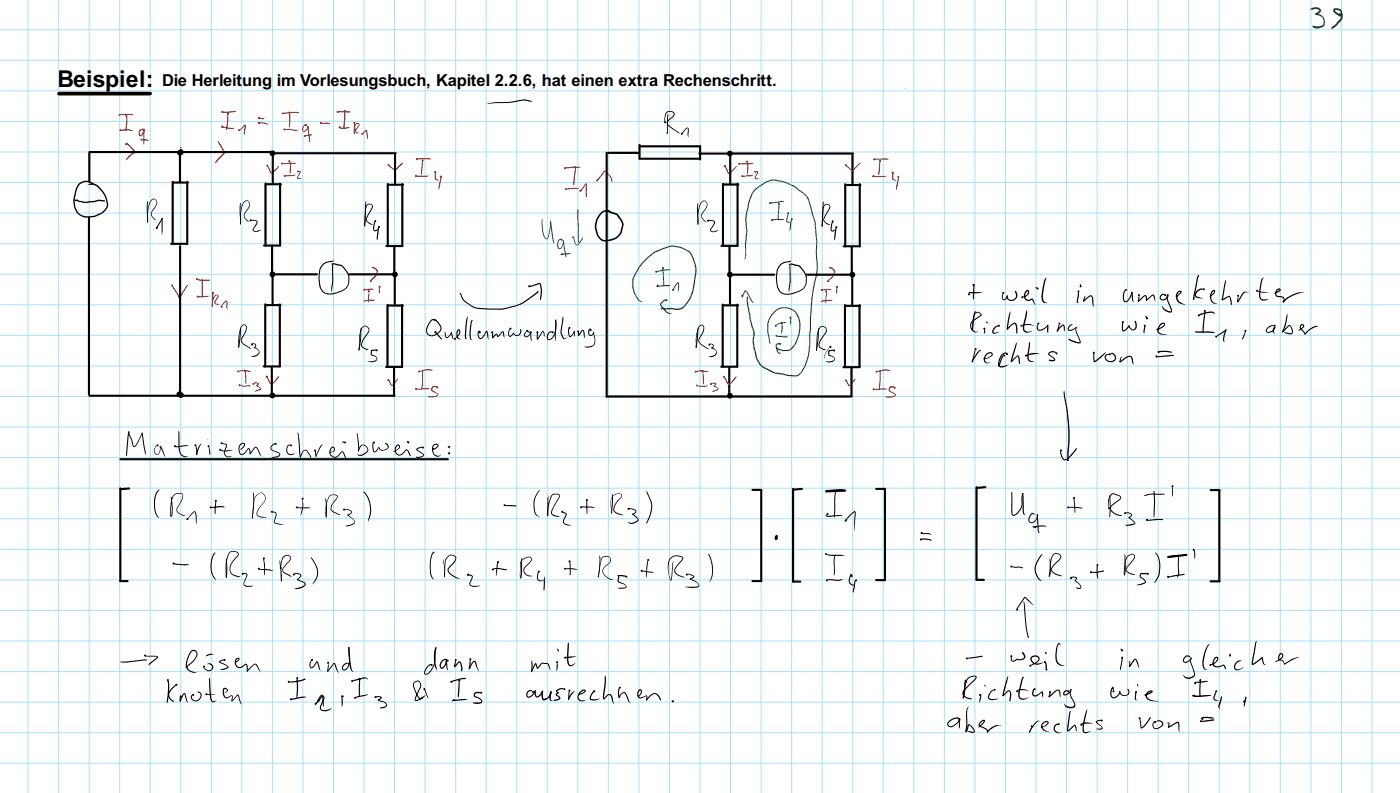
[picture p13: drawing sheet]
<svg xmlns="http://www.w3.org/2000/svg" width="449mm" height="254mm" viewBox="0 0 449 254" stroke-linecap="round" stroke-linejoin="round" font-family="sans-serif">
<defs><g id="words">
<g font-size="7.4">
<text x="18.4" y="27.7">Bei</text>
<text x="29.8" y="27.7">spi</text>
<text x="40.4" y="27.7">el:</text>
</g>
<g font-size="5.3">
<text x="52" y="27.4">Die He</text>
<text x="68.1" y="27.4">rleit</text>
<text x="77.6" y="27.4">ung</text>
<text x="88.7" y="27.4">im Vorlesun</text>
<text x="118.1" y="27.4">gsb</text>
<text x="127.4" y="27.4">uch</text>
<text x="136.6" y="27.4">, Ka</text>
<text x="146.4" y="27.4">pitel</text>
<text x="158.6" y="27.4">2.2</text>
<text x="166" y="27.4">.6, h</text>
<text x="176.9" y="27.4">at e</text>
<text x="186.1" y="27.4">inen ext</text>
<text x="206" y="27.4">ra Rech</text>
<text x="225.3" y="27.4">ens</text>
<text x="234.3" y="27.4">chritt.</text>
</g>
</g></defs>
<g fill="none" stroke="#a5e1ff" stroke-width=".32">
<path d="M0 9.5h448.7M0 19.3h448.7M9 0v254M18.8 0v254M28.6 0v254M38.4 0v254M48.2 0v254M57.9 0v254M67.7 0v254M77.5 0v254M87.3 0v254M97.1 0v254"/>
<path d="M106.9 0v254M116.7 0v254M126.5 0v254M136.3 0v254M146.1 0v254M155.8 0v254M165.6 0v254M175.4 0v254M185.2 0v254M195 0v254M204.8 0v254M214.6 0v254"/>
<path d="M224.4 0v254M234.2 0v254M243.9 0v254M253.7 0v254M263.5 0v254M273.3 0v254M283.1 0v254M292.9 0v254M302.7 0v254M312.5 0v254M322.3 0v254M332.1 0v254"/>
<path d="M341.8 0v254M351.6 0v254M361.4 0v254M371.2 0v254M381 0v254M390.8 0v254M400.6 0v254M410.4 0v254M420.2 0v254M429.9 0v254M439.7 0v254M0 29.1h448.7"/>
<path d="M0 38.9h448.7M0 48.7h448.7M0 58.5h448.7M0 68.3h448.7M0 78.1h448.7M0 87.8h448.7M0 97.6h448.7M0 107.4h448.7M0 117.2h448.7M0 127h448.7M0 136.8h448.7M0 146.6h448.7"/>
<path d="M0 156.4h448.7M0 166.2h448.7M0 175.9h448.7M0 185.7h448.7M0 195.5h448.7M0 205.3h448.7M0 215.1h448.7M0 224.9h448.7M0 234.7h448.7M0 244.5h448.7"/>
</g>
<path d="M25.4 58.7l1.9-.8h.8l1.3 .4a.31 .31 0 0 1 .4 .1 .31 .31 0 0 1-.1 .5l-1.9-.6-1.9 .6-.8 1-.7 2.1a7.1 7.1 0 0 0-.3 4l1.1 2.1 .9 .7 1.4 .5 3-.3 2-1 1.2-1 .5-.9v-.8l-.4-1.9-1-1.7-1.6-1.8-.9-.6-2.2-.1 .8-.4 .9-.1 1.5 .7 1.9 2 1 1.8 .5 2.4-.5 1.3-1.3 1.4-2.4 1.1-2.1 .3-1.6-.1-1.5-.8-1-1.1-.6-1.7a8.5 8.5 0 0 1 .3-4.7l.7-1.7zM29.7 58.7l.2 .1zM29.7 58.7l.1 .2zM23.9 64.2l.2-.2 3.6 .6 4.1-.7 1.7 .3 .2 .2-.2 .2-1.7-.2-1.9 .4-2.8 .2zM24 64l.9-.1 .3 .2-1.1 .3-.2-.2zM77.4 104.4l1-.5 .5 .3 .2 .7-.2 1.4-1.4 2.3 .1 .8 .6 .8 2.3 1.5-2.4-1.3-.9-1.1 .1-.8 1.4-2.7 .2-1.1-.6-.6-.8 .6-.5 1.3-.4 2.3v3l-.3-.1 .2-3.8zM77 105l.3 .2-.2 2.8-.6 3.4-.2-.2z" fill="#000"/>
<g fill="#000">
<path d="M28.4 48.6l.2-.1 .4 .3v9.4l-.4 .3-.3-.3z" fill-rule="evenodd"/>
<path d="M126.3 88.1h.5l.1 .2v9.1l-.4 .4-.3-.4z" fill-rule="evenodd"/>
</g>
<g fill="#f00">
<path d="M134.3 119l.7-.3a5.4 5.4 0 0 1 3.7-.2l-.2 .2-1.8-.1z"/>
<path d="M76.4 119a4.8 4.8 0 0 1 3.8-.2l.3 .1z"/>
</g>
<path d="M120.2 70.9l.1 .1zM120.1 70.9h.3l-.5 2.7 .4 .1 .9-.2-1 .6-.5-.2-.1-.6z" fill="#000"/>
<path d="M124 97.4h.4l.1 .2v19.9l-.3 .4-.3-.4z" fill-rule="evenodd" fill="#000"/>
<g fill="#f00">
<circle cx="133.4" cy="124.6" r=".34"/>
<circle cx="133.6" cy="51" r=".34"/>
<circle cx="81.2" cy="122.9" r=".34"/>
</g>
<g fill="#f00">
<path d="M118.7 89.8l.3 .1-.1 .3z"/>
<path d="M119.1 85.6l.5-.1a1.66 1.66 0 0 1 1.5 1.2 1.66 1.66 0 0 1-.7 1.8l-1.6 1.7-.2-.2 1.7-1.9 .5-1.1-.4-.6z"/>
</g>
<g fill="#000">
<path d="M78.2 64.6l.7-.4h.4l.8 1-.3 1.4-1.4 2.3 .2 1 1.1 1.1h-.3a1.97 1.97 0 0 1-.9-2.9l1.4-2.4-.1-.7-.6-.6-1.1 .6-.5 1.3-.3 1.8-.2 3.8v-4.4l.5-2zM77 65.1l.1 .1zM77 65.1l.2 .1 .1 5.6-.2 1.1-.3-4.2z"/>
<circle cx="77.1" cy="65.1" r=".09"/>
</g>
<circle cx="121.7" cy="91.9" r=".34" fill="#f00"/>
<circle cx="80.3" cy="70.6" r=".34" fill="#000"/>
<path d="M118.2 93.2l.2 .7-.3 3.1-.2-1.4z" fill="#f00"/>
<g fill="#f00">
<circle cx="76.8" cy="123.4" r=".34"/>
<circle cx="91.3" cy="56.3" r=".34"/>
</g>
<circle cx="87.3" cy="126.7" r=".93" fill="#000"/>
<g fill="#f00">
<path d="M135.4 51.5v2.3l-.3 2.2a7.8 7.8 0 0 1 .2-4z"/>
<path d="M81.4 122.7l1-.2 .6 .4-.7 .8-.2-.2 .6-.6-.8-.1-.6 .2z"/>
<path d="M82.1 123.5l.2-.1 .9 .5 .5 .7-2 .9 .1-.3 1.6-.7z"/>
</g>
<circle cx="126.6" cy="87.9" r=".93" fill="#000"/>
<g fill="#f00">
<path d="M141.2 56.6a.35 .35 0 0 1 .4 .2 .35 .35 0 0 1-.1 .5l-.8 3.4-.1-.9z"/>
<path d="M116.6 96.4l.2 .1z"/>
<path d="M116.6 96.3l.2 .2z"/>
<path d="M116.6 96.3l1.3-.3h2.3l-.3 .3-3.1 .3z"/>
<path d="M124.4 52.8l2.2 1.7 2.2-2.3h.4l-2.6 2.6z"/>
</g>
<g fill="#f00">
<circle cx="95.5" cy="54.9" r=".34"/>
<circle cx="124.5" cy="52.8" r=".34"/>
<circle cx="92.7" cy="51.7" r=".34"/>
</g>
<path d="M119 112.1h1.6v.2l-1.4 .1v1.1l1.2 .6 .5 .8a.9 .9 0 0 1-.8 .9l-1.2 .2-1.1-.2 2.3-.3 .6-.4-.4-.8-1.4-.6z" fill="#000"/>
<circle cx="116.8" cy="92.8" r=".34" fill="#f00"/>
<g fill="#000">
<path d="M128.6 97.4l.3-.1 .3 .3v19.9l-.3 .4-.4-.4z" fill-rule="evenodd"/>
<circle cx="120.7" cy="112.2" r=".34"/>
</g>
<g fill="#f00">
<path d="M133.1 56.3h.2l-.1 .2z"/>
<path d="M133.1 56.3l.2 .2z"/>
<path d="M133.1 56.3h4.4a6.8 6.8 0 0 1-4.1 .3z"/>
</g>
<g fill="#f00">
<circle cx="90.4" cy="52.4" r=".34"/>
<circle cx="118.9" cy="90" r=".34"/>
<circle cx="85.7" cy="53.1" r=".34"/>
</g>
<g fill="#000">
<circle cx="121.4" cy="72.7" r=".34"/>
<circle cx="80.8" cy="110.3" r=".34"/>
</g>
<g fill="#f00">
<circle cx="76.3" cy="119" r=".34"/>
<circle cx="139.4" cy="55.2" r=".34"/>
</g>
<path d="M89.5 58.5l.3-.1 .3 .4v19.9l-.3 .3-.4-.3z" fill-rule="evenodd" fill="#000"/>
<path d="M139.6 55l.2 .2-.1 2.1 .9 .3-.1 .2-.7-.1-.4-.3z" fill="#f00"/>
<g fill="#000">
<path d="M85.1 58.8l4.9-.1 .4 .3-.4 .4h-4.7l-.2-.1z" fill-rule="evenodd"/>
<path d="M123.5 117.3l5.4-.1 .3 .3-.3 .4h-5.2l-.2-.1z" fill-rule="evenodd"/>
</g>
<path d="M95.5 54.8h.7l.2 .3-.9 1.9h1.4l-1.3 .3a.5 .5 0 0 1-.4-.3 .5 .5 0 0 1 .2-.6l.7-1.4z" fill="#f00"/>
<path d="M106.5 84.3l.2 1 .1 4.6-.5 3.5-.2-1 .4-2.5z" fill="#000"/>
<g fill="#f00">
<path d="M133.3 124.6h.2z"/>
<path d="M133.4 124.5l4.4-.1-.7 .3-2.6 .1h-.9z"/>
</g>
<path d="M87 78.6h.4l.1 .3v8.9l-.3 .3-.3-.3z" fill-rule="evenodd" fill="#000"/>
<circle cx="141.3" cy="56.6" r=".34" fill="#f00"/>
<circle cx="120.3" cy="70.8" r=".34" fill="#000"/>
<path d="M80.3 70.6l1.3-.2 .9 .4-.1 .9-1.2 1.9 .7 .4 1.8-.4-1.2 .6a.97 .97 0 0 1-1.4-.2 .97 .97 0 0 1 .4-1.4l.7-1.7z" fill="#000"/>
<circle cx="78.4" cy="118.7" r=".34" fill="#f00"/>
<path d="M78.5 118.6l.2 .1 .1 .7 .1 3.6z" fill="#f00"/>
<path d="M103.5 84.5l1.2-.7 2.3-.4-.4 .4-1.7 .3-1 .6-1.2 1.7-.3 2.2 .1 1.8 .3 1.5 .8 1.4 .7 .5 .9 .2 2.4-.3 2.8-1.2 1.1-1.5 .1-2.7-1-1.7-1.4-1.4-3.1-.6 .7-.3 2.8 .6 1.3 1.4 .8 1.4 .3 1.2-.1 1.9-1 1.7-1.8 1-2.8 .8-1.8-.1-1.2-.8-.9-1.6-.3-3.2 .3-2.3z" fill="#000"/>
<g fill="#f00">
<path d="M85.2 120.5l.2-.1 .2 .2z"/>
<path d="M85.4 120.4l.2 .2-.2 .1-.2-.1z"/>
<path d="M85.4 120.4l1.5 2.4 .7-.4 1.9-1.9-1.5 2-1.1 .6-.7-.6-.9-1.9z"/>
<path d="M135.5 118.6l.1 .1z"/>
<path d="M135.5 118.6l.1 .8a14.3 14.3 0 0 1-.4 5.3z"/>
<path d="M138.5 123.8l.9-.2a.54 .54 0 0 1 .8 .5h-1.3l-.3 .8 1.8 1.2 .1 .3-.2 .4a3.7 3.7 0 0 1-2.8 .4l-.4-.3 2.2-.1 1-.5-2-1.1-.1-.6z"/>
<path d="M76.9 123.5h3.5l-2.1 .3z"/>
</g>
<g fill="#f00">
<circle cx="140.1" cy="124.1" r=".34"/>
<circle cx="135.5" cy="51.4" r=".34"/>
<circle cx="118.2" cy="93.3" r=".34"/>
</g>
<g fill="#000">
<path d="M86.9 48.8h39.9l.4 .3-.4 .3h-39.7l-.3-.3z" fill-rule="evenodd"/>
<circle cx="87.3" cy="87.9" r=".93"/>
</g>
<circle cx="124.5" cy="121.8" r=".34" fill="#f00"/>
<circle cx="87.3" cy="49.1" r=".93" fill="#000"/>
<circle cx="134.3" cy="119" r=".34" fill="#f00"/>
<path d="M111.6 87.6l14.5-.1 .4 .4-.4 .3h-14.2l-.3-.1z" fill-rule="evenodd" fill="#000"/>
<g fill="#f00">
<path d="M92.8 51.5l.3 .3 .2 1.1-.3 2.9z"/>
<path d="M116.8 92.9l1.3-.4 1.7 .1z"/>
</g>
<g fill="#f00">
<circle cx="133.4" cy="56.3" r=".34"/>
<circle cx="85.5" cy="120.6" r=".34"/>
</g>
<path d="M86.9 87.6l14.7-.1 .3 .4-.3 .3h-14.5l-.3-.3z" fill-rule="evenodd" fill="#000"/>
<path d="M91.2 56.2l3.6-.3-.8 .5-2.2 .1z" fill="#f00"/>
<path d="M124.2 97.6l4.9-.1 .3 .4-.3 .3h-4.7l-.2-.1z" fill-rule="evenodd" fill="#000"/>
<path d="M117.6 65.5l1-.2 .9 .6-.1 .9-1.9 3.5 .5 .8 1.5 .7-.1 .2a2.57 2.57 0 0 1-2.1-1.5l.3-1.3 1.6-2.9v-.5l-.5-.3-.8 .1-.5 1.1-.5 5.8 .1-5.3zM116.8 72.3l.2 .1zM117.2 64.5l.2 .3-.1 4-.4 3.7z" fill="#000"/>
<g fill="#f00">
<path d="M124.5 121.6l.2 .2z"/>
<path d="M124.5 121.6l.4 .2 .7 1.5 1.7-2 .3 .1-1.4 1.9-.6 .4-.4-.4z"/>
</g>
<g fill="#000">
<path d="M84.4 78.4l5.4-.1 .3 .4-.3 .3h-5.2l-.2-.1z" fill-rule="evenodd"/>
<path d="M126.1 117.5h.4l.1 .2v8.9l-.3 .4-.3-.4z" fill-rule="evenodd"/>
</g>
<g fill="#f00">
<path d="M133.6 50.9l3.9-.2 .8 .4h-4.6z"/>
<path d="M90.4 52.4l2.3-.2 2.2 .1-.8 .2z"/>
</g>
<path d="M80.8 110.1l.6-.1 .6 .2 .1 .7-.2 .4-.4 .2-.1-.1 .4-.5v-.6h-1.1zM81.4 111.4l.1-.2 .8 .3 .8 1a1.44 1.44 0 0 1-1.4 1.8l-1.2-.2 1.1-.2a1.71 1.71 0 0 0 1.4-1.2l-.5-.8zM81.4 111.3l.1-.1 .2 .2-.2 .1z" fill="#000"/>
<g fill="#f00">
<path d="M85.6 53l.1 .2z"/>
<path d="M85.6 53l.5 .4 .9 1.9 2.3-2.1 .1 .1-1.1 1.4-1.4 .9-.4-.4z"/>
<path d="M121.5 91.6h.3l-.1 .3z"/>
<path d="M121.5 91.6l.2-.1 .1 .3-.2 2.1-.2-.4z"/>
<circle cx="89.4" cy="53.3" r=".09"/>
</g>
<g fill="#000">
<path d="M18.5 29.6l.4-.2h29.2l.4 .2 .2 .4-.2 .4-.4 .2h-29.2l-.4-.2-.2-.4z" fill-rule="evenodd"/>
<path d="M84.9 58.5h.4l.1 .3v19.9l-.3 .3-.3-.3z" fill-rule="evenodd"/>
<path d="M87.2 49.2h.5l.1 .2v9.2l-.4 .3-.3-.3z" fill-rule="evenodd"/>
<path d="M270.9 59l4.9-.1 .4 .4-.4 .3h-4.7l-.2-.1z" fill-rule="evenodd"/>
<path d="M270.7 58.8h.4l.1 .2v19.9l-.3 .3-.3-.3z" fill-rule="evenodd"/>
<path d="M273 49.4h.5l.1 .3v9.1l-.4 .3-.3-.3z" fill-rule="evenodd"/>
<path d="M270.2 78.6l5.4-.1 .3 .4-.3 .3h-5.2l-.2-.1z" fill-rule="evenodd"/>
<path d="M272.8 78.9h.5v.2v8.9l-.3 .3-.3-.3z" fill-rule="evenodd"/>
<path d="M275.3 58.8l.3-.1 .3 .3v19.9l-.3 .3-.4-.3z" fill-rule="evenodd"/>
<path d="M231.6 97.6l5-.1 .3 .3-.3 .4h-4.7l-.3-.1z" fill-rule="evenodd"/>
<path d="M231.4 97.3h.5l.1 .3v19.9l-.4 .3-.3-.3z" fill-rule="evenodd"/>
<path d="M233.7 88h.5l.1 .2v9.1l-.3 .4-.4-.4z" fill-rule="evenodd"/>
<path d="M230.9 117.2l5.4-.1 .4 .3-.4 .4h-5.1l-.3-.1z" fill-rule="evenodd"/>
<path d="M233.5 117.4h.5l.1 .3v8.9l-.4 .3-.3-.3z" fill-rule="evenodd"/>
<path d="M236.1 97.3l.2-.1 .4 .4v19.8l-.4 .4-.3-.4z" fill-rule="evenodd"/>
<path d="M194.2 126.8l78.8-.1 .3 .3-.3 .3h-78.6l-.3-.3z" fill-rule="evenodd"/>
<path d="M38.3 156.5l3.1-.4 .3 .3-.3 .4-2.8 .2-.3-.1z" fill-rule="evenodd"/>
<path d="M38.3 156.2l.3-.1 .3 .3v29.7l-.3 .4-.4-.4z" fill-rule="evenodd"/>
<path d="M241 156.7l3-.1 .3 .3-.3 .4h-2.8l-.3-.4z" fill-rule="evenodd"/>
<path d="M243.8 156.7h.4l.1 .2v29.2l-.3 .4-.3-.4z" fill-rule="evenodd"/>
<path d="M253.9 156.6l3.1-.3 .3 .3-.3 .3-2.8 .3-.2-.1z" fill-rule="evenodd"/>
<path d="M254 156.4l.2-.1 .3 .3v29.7l-.3 .3-.3-.3z" fill-rule="evenodd"/>
<path d="M280.6 156.4l3-.1 .4 .3-.4 .3h-2.8l-.2-.1z" fill-rule="evenodd"/>
<path d="M283.4 156.4h.5l.1 .2v29.2l-.4 .4-.3-.4z" fill-rule="evenodd"/>
<path d="M312.8 156.1l3-.4 .4 .3-.4 .4-2.8 .2-.2-.1z" fill-rule="evenodd"/>
<path d="M312.8 155.8l.2-.1 .4 .3v29.7l-.4 .4-.3-.4z" fill-rule="evenodd"/>
<path d="M387.8 156.7l3-.1 .4 .4-.4 .3h-2.8l-.2-.1z" fill-rule="evenodd"/>
<path d="M390.6 156.7h.5l.1 .3v29.2l-.4 .3-.3-.3z" fill-rule="evenodd"/>
<path d="M38.3 185.9l2.6-.1 .3 .3-.3 .4h-2.3l-.3-.1z" fill-rule="evenodd"/>
<path d="M241 185.9l3-.1 .3 .3-.3 .4h-2.8l-.3-.4z" fill-rule="evenodd"/>
<path d="M254 186l2.5-.1 .4 .4-.4 .3h-2.3l-.2-.1z" fill-rule="evenodd"/>
<path d="M280.6 185.6l3-.1 .4 .3-.4 .4h-2.8l-.3-.4z" fill-rule="evenodd"/>
<path d="M312.8 185.5l2.5-.1 .4 .3-.4 .4h-2.3l-.2-.1z" fill-rule="evenodd"/>
<path d="M387.8 186l3-.1 .4 .3-.4 .3h-2.8l-.3-.3z" fill-rule="evenodd"/>
<circle cx="233.9" cy="49.2" r=".93"/>
<circle cx="93.3" cy="142.7" r=".34"/>
<circle cx="77.8" cy="183.8" r=".34"/>
</g>
<path d="M121.3 72.8l.2-.1-.6 4.2-.1-1.1zM116.2 104.7l.9-.4 1.1 .7 .2 1.1-.7 1.2a5.3 5.3 0 0 0-1.7 3.3l.5 .6 1.4 .6 .1 .3-1.7-.6-.6-.9a6.6 6.6 0 0 1 2.1-4.1l.3-.7-.2-.7-.6-.5h-.6l-.7 .7-.5 1.6-.4 5.3-.2-.1 .3-4.8 .4-1.6zM115.1 111.9l.1 .2-.1 .1-.2-.1zM115.7 105l.2 .2-.1 3.3-.7 3.7-.2-.1zM390.3 107.3l2.5-1.8 .3 .2-3.2 2.1zM392.7 105.7l.2-.2 .2 .2-.2 .2zM392.8 105.7l.1-.2 .2 .2-.6 2.3v1.6l-.4-.3-.1-.6zM143 211.4l.2 .2 .2 2.8h.3l-.3 .2-.2-.4-.3-2.6zM141.6 211.6l1.3-.6a.29 .29 0 0 1 .4 .1 .29 .29 0 0 1 0 .4l-.5-.1-.7 .3-.7 1.1-.1 .7 .4 .4 .7-.8 .6-1.7 .2 .6-.4 1.3a1.01 1.01 0 0 1-1.6 .8l-.3-1.2z" fill="#000"/>
<circle cx="212.4" cy="85.9" r=".34" fill="#008000"/>
<g fill="#000">
<circle cx="92.6" cy="218.4" r=".34"/>
<circle cx="115.2" cy="217.4" r=".34"/>
</g>
<path d="M342.8 104.2l.2-.2a.36 .36 0 0 1 .4-.2 .36 .36 0 0 1 .3 .4l-.8 .4-.3 1 1-.1 1.4-.8 .1 .2-.3 .3a1.86 1.86 0 0 1-2.5 .5v-.7zM344.8 104.8h.3zM344.9 104.8h.2v1.4l1.3 3.1a.54 .54 0 0 1-.2 .7 .54 .54 0 0 1-.6 0l-2.1-.6-1.1-.8 .1-.1 2.2 .9 1.4 .2-1.3-3.5zM106.9 212.4a.58 .58 0 0 1 .6 .1 .58 .58 0 0 1 .2 .6l.9 2.4-.7-.7-.8-2.2-2 2.5-.2-.2zM105 212.4l.4 .8-.3 1.9-.2-.2zM104.9 214.9l.2-.1 .2 .2-.2 .1z" fill="#000"/>
<circle cx="268.3" cy="91.9" r=".34" fill="#f00"/>
<g fill="#000">
<path d="M264.3 65.6l1-.3 .8 .7-.1 .9-1.9 3.5 .5 .7 1.5 .8-.1 .2a2.57 2.57 0 0 1-2.1-1.5l.3-1.3 1.6-2.9v-.5l-.5-.3-.8 .1-.5 1-.5 5.9 .1-5.3zM263.4 72.4l.2 .1zM263.8 64.6l.2 .3-.1 4-.4 3.7zM324.1 115.6l1.8-1.6a.42 .42 0 0 1 .4-.2 .42 .42 0 0 1 .3 .3l.3 2.5-.3-.3-.3-2.2-2 1.9-.3-.2zM324.2 115.6l.2 .2-.2 .2-.2-.2zM325.7 109.7h.1a1.36 1.36 0 0 1-.2 1.5l-1.4 4.8-.2-.2 .1-1zM370.5 114.2l.2 .2zM370.6 114.2l5.2-.5 .5 .2-5.4 .6zM324.3 157.6l.2 .2v6.2l.3 .9 1-.5 1.3-1.8 .3-1v-2.5l.5-1.2 .1 .2-.3 2.2a4.5 4.5 0 0 1-3 4.9l-.4-.3-.2-.9zM327.9 157.9l.1 .2-.1 .1-.2-.1zM327.9 157.9l.3 6.1 .3 1-.5-.4-.2-1-.1-5.1zM343.2 184.9l.8-.2 1.2 .3v.5l-.5 .6 1 .5 .6 .7 .3 .7-.2 .5-.5 .2-1.1-.4h1.3l.2-.3-.6-1-1.3-.9 .5-.9-1.1-.2-.6 .3z"/>
<path d="M55.1 220.3l1.5-1.1-1.8 2-.5 1.1 .2 1.1 1.3 1.2-.1 .2-1.2-.8-.6-1.2 .2-1.1z"/>
</g>
<g fill="#000">
<circle cx="327.4" cy="104.3" r=".34"/>
<circle cx="95.1" cy="162.5" r=".34"/>
<circle cx="324.2" cy="181.5" r=".34"/>
</g>
<path d="M97.7 43.4l2.1-.3 .3 .1-2.3 .4z" fill="#f00"/>
<g fill="#000">
<circle cx="321.8" cy="113.9" r=".34"/>
<circle cx="355.7" cy="113.4" r=".34"/>
<circle cx="154.3" cy="221.9" r=".34"/>
<circle cx="336.5" cy="221.7" r=".34"/>
</g>
<path d="M99.7 178.5l.6 .7a7.3 7.3 0 0 1 1.7 4.4l-.7 2.2-1.2 1.4 1.3-2.3 .2-1.8a9.1 9.1 0 0 0-2-4.4zM178.6 207.7l.4 .4v.8l-.5-.9z" fill="#000"/>
<circle cx="71" cy="98.3" r=".34" fill="#f00"/>
<g fill="#000">
<circle cx="67.5" cy="162.5" r=".34"/>
<circle cx="398.7" cy="224.7" r=".34"/>
</g>
<path d="M186.4 105.8l.5-.2 .4 .5v2.1l-.5-2.3-1.2 1.6-.3-.1zM185.4 106.2l.2 1-.2 .4-.2-.4zM185.4 107.2l.2 .2-.2 .2-.1-.2zM416.8 104.1l.9-.2 .3 .8-1.3 1-.6 .2 1.5-1.2v-.5l-.5 .2-.1 .5 1.4 2.1-.2-.2a4.9 4.9 0 0 1 4.3-2.4v.1a7 7 0 0 0-4.1 2.7l-.3-.1-.3-.6-1.1-1.3-.1-.6z" fill="#000"/>
<g fill="#f00">
<path d="M181.4 60.6l.1 .1z"/>
<path d="M181.4 60.6l1.4-.4 2.7 .1-.4 .3z"/>
</g>
<circle cx="184.4" cy="53.6" r=".34" fill="#f00"/>
<path d="M382.7 95.2l-.1 1-.2-.2zM384 88.3l.1-.1 .2 .1-.3 .7zM384.1 88.2l.2 .1-.2 .2-.1-.2zM384 88.2l.3 .1-1.7 7.9-.2-.2v-.9l1.2-6.1zM50.6 157l.5-.2-.9 1.5-.5 2.3a7.4 7.4 0 0 0 1.2 5.3 5 5 0 0 1-1.5-4.7l.3-2.4zM38.7 212l7.7-.8 .7 .2-.2 .2-6.2 .6h-1.7zM38.7 212l.1 .1zM103.1 222.9a.41 .41 0 0 1 .5 0 .41 .41 0 0 1 .1 .5l.1 3.1-.3-.9-.1-2.5-2.3 2.6-.1-.3zM101 225.4l.2 .1-.2 .2zM101 225.5l.2-.1-.1 .2z" fill="#000"/>
<circle cx="389.8" cy="221.4" r=".34" fill="#000"/>
<path d="M248.8 104.1l1.1-.7 1.7-.3 .4 .2-3.3 .9z" fill="#008000"/>
<g fill="#f00">
<path d="M287.9 56.7a.35 .35 0 0 1 .4 .2 .35 .35 0 0 1-.2 .5l-.8 3.4-.1-.9z"/>
<path d="M232.2 53.1l.1 .2z"/>
<path d="M232.2 53.1l.5 .4 .9 1.8 2.3-2 .2 .1-1.2 1.4-1.3 .9-.4-.4z"/>
<circle cx="236" cy="53.4" r=".09"/>
</g>
<circle cx="45.8" cy="41.5" r=".34" fill="#f00"/>
<path d="M371.3 112.6l2.3-.3 2.1 .5h-4.1zM371.3 112.6l.1 .2zM295.2 170.7l.2 .1zM295.2 170.7l2.4 .1 .9 .4-2.1-.1a.74 .74 0 0 1-1.2-.4zM113.9 223.3l4.1-.9-2.2 .7-1.9 .4z" fill="#000"/>
<g fill="#000">
<circle cx="50.5" cy="142.7" r=".34"/>
<circle cx="383.1" cy="218.9" r=".34"/>
</g>
<circle cx="232.3" cy="53.1" r=".34" fill="#f00"/>
<g fill="#000">
<path d="M70.9 142l1.9 .4-.7 2.8 .8 1 1.3-.1-.8 .4a1.53 1.53 0 0 1-1.6-1.8l.7-2.2zM70.9 142l.1 .1zM70.9 142h.2zM366.9 158.7a5.8 5.8 0 0 1 3.4-.6l3 .1-1.1 .3-3.4-.1-1.9 .5zM366.9 158.7v.2zM310.3 226.4l.2-.1-.5 1.4v4.7l-.3 1.9-.2-.1 .7-2.1a.73 .73 0 0 1 1.2 .4l1 1.3 .1 .5-.2 .3-.9 .1-1.3-.4h2l-.4-1-1.2-1.1-.1 1a1.12 1.12 0 0 1-.9 1.3l.2-4.3a4.3 4.3 0 0 1 .6-3.8z"/>
<circle cx="366.9" cy="158.8" r=".1"/>
</g>
<circle cx="264.8" cy="177.5" r=".34" fill="#000"/>
<path d="M286.2 55.1l.2 .2v2l.8 .4v.1h-.8l-.4-.4z" fill="#f00"/>
<path d="M85 97.5l4.9-.1 .4 .3-.4 .4h-4.6l-.3-.1z" fill-rule="evenodd" fill="#000"/>
<path d="M327.7 217h.6l-.4 .6-.7 2.8-.4 1.7 .1 1.1a1.49 1.49 0 0 0 2.1 .4l.7-.3a1.92 1.92 0 0 1-3.2 .1v-1.7z" fill="#000"/>
<circle cx="237" cy="52.4" r=".34" fill="#f00"/>
<g fill="#000">
<path d="M231 78.5l5.4-.1 .3 .3-.3 .4h-5.1l-.3-.1z" fill-rule="evenodd"/>
<path d="M374.4 178.1l2.9-.4 .4 .4-.3 .3-2.9 .4z" fill-rule="evenodd"/>
<path d="M377.1 177.8l3.2-.4 .3 .3-.3 .4-3 .3-.2-.1z" fill-rule="evenodd"/>
<circle cx="374.4" cy="178.4" r=".34"/>
<circle cx="331.6" cy="220.7" r=".34"/>
</g>
<path d="M57.5 48.4l.3-.1v.8l-.3-.1zM41.2 138.2l.2 .3zM41.1 138.4l.3-.1 1.6 4.6 .9-1 1.7-3.3-.1 .5a8.6 8.6 0 0 1-2.3 4.1h-.4l-.3-.4zM45.5 138.6l.2 .1-.1 .2zM45.6 138.6l1.1 7-.6-2.3zM41.2 138.3l.3 .1-1 7.7 .1-3.4z" fill="#000"/>
<circle cx="215.7" cy="92.9" r=".34" fill="#008000"/>
<g fill="#f00">
<path d="M82.6 39.4l2-.1a1.29 1.29 0 0 1 1.3 .6z"/>
<path d="M82.6 39.3h.3l-.1 .2z"/>
</g>
<circle cx="144" cy="143.1" r=".34" fill="#000"/>
<path d="M250.1 84.6l1.2-.7 2.3-.4-.4 .4-1.7 .3-1 .5-1.2 1.8-.3 2.2 .1 1.8 .3 1.5 .8 1.3 .7 .6 1 .2 2.4-.3 2.7-1.2 1.2-1.5v-2.7l-1-1.7-1.3-1.4-3.2-.7 .7-.2 2.8 .6 1.3 1.4 .9 1.4 .2 1.2-.1 1.9-1 1.7-1.7 1-2.8 .8-1.9-.1-1.2-.8-.9-1.7-.3-3.1 .3-2.3z" fill="#000"/>
<g fill="#f00">
<path d="M280 124.7h.1z"/>
<path d="M280 124.6l4.4-.1-.7 .3-2.6 .1h-.9z"/>
</g>
<path d="M214 36.4l.2 .4-.1 5.5-.3 .7-.3-.5 .3 .3v-4.5zM207.3 157.2l.3 .5a7.9 7.9 0 0 1 1.4 5.4l-.7 2.6-1.2 2 1.1-2.9a7.1 7.1 0 0 0-.7-6.6zM146.9 212l.5-.1 .5 .7 .4 1.5-.3 1-.4-2.1-.4-.8-1.3 1.4-.4-.1zM146 211.4l.1 .7-.4 1.6-.2-.3z" fill="#000"/>
<g fill="#000">
<circle cx="182.5" cy="221.2" r=".34"/>
<circle cx="326" cy="221.4" r=".34"/>
</g>
<circle cx="40.4" cy="46.1" r=".34" fill="#f00"/>
<path d="M100.9 144.3l.3 .2 .1 1.8zM102.9 142.7l.5-.2-.7 .9-1.4 2.9-.2-.2 .5-1z" fill="#000"/>
<g fill="#000">
<path d="M55.3 58.2l4.9-.1 .4 .4-.4 .3h-4.6l-.3-.1z" fill-rule="evenodd"/>
<circle cx="355.5" cy="162.8" r=".34"/>
</g>
<circle cx="247.5" cy="70.4" r=".34" fill="#008000"/>
<g fill="#f00">
<path d="M78.6 39.9l.2 .8-.5 2.5-.2-.7z"/>
<path d="M78.4 40h.3z"/>
<path d="M76.7 41.6l1.8-1.7 .2 .1-2 1.9z"/>
<path d="M76.6 41.7v.2z"/>
</g>
<path d="M350.6 112.8l.1 .1zM350.5 112.8l.3 .2 .1 2.7 3.5-2.8-2.9 2.8a.52 .52 0 0 1-.5 .4 .52 .52 0 0 1-.5-.5zM274 185.9l.4-.1-1 4-.1-.3zM99.7 211.5l.4-.2-.6 1.4 .2 1 .6-.3 1.4-1.7 1.1 3.1-.6-.7-.5-2.1-1.2 1.8-.6 .3-.4-.1-.3-1.2zM384.9 231.1l4-.7 .4 .2-3.3 .6z" fill="#000"/>
<g fill="#000">
<circle cx="169" cy="106" r=".34"/>
<circle cx="101" cy="144.3" r=".34"/>
<circle cx="274.4" cy="185.9" r=".34"/>
</g>
<circle cx="223" cy="119.1" r=".34" fill="#f00"/>
<g fill="#008000">
<path d="M215.6 92.9l.1 .2z"/>
<path d="M215.5 92.9l.2 .2z"/>
<path d="M217 90.5l.4-.1 .2 .4-.1 2.5-.2-.4v-2.2l-1.8 2.4z"/>
</g>
<g fill="#000">
<path d="M169.4 91.6l3.5-1a.8 .8 0 0 1 .6 1l.2 2.1-.5 2.5-.1-.3 .2-2.5-.2-1.9-.2-.5-.7 .2a3.8 3.8 0 0 1-2.8 .5zM169.4 91.6l.3 .1zM168.4 106.3l.6-.3-.7 1.2v.4l.3 .1 .7-.2 .7-1.1 .2 .2-1.1 1.4h-.7l-.4-.4v-.6zM170 106.5l.2 .1zM170.1 106.4l.4 2.9-.5-.9zM318.9 104.7l.1-.1a.72 .72 0 0 1 1.2-.1l-1 .4-.8 1.4 .5 .3 1.3-.2-1.7 .5-.4-.3-.1-.5zM67.6 162.6l.5-.2a5.8 5.8 0 0 1 3.9 0l-3.7 .3zM360.5 177.5l.2 .6 .1 4-.4 2.2zM220.2 184a2.03 2.03 0 0 1 2.4 .9l-1.4 .7-.1-.3 1.2-.6-1.2-.6zM221.2 185.3l2.3 1.2 .6 .8-.1 .6-1 .4-3.3-.2 3.3-.2 .9-.3-.5-.9-2.2-1.1zM221.1 185.5h.3zM361.3 178.1l1.5-.7 1 .5-.2 1.1-2.1 2.6-.4 .8 .5 .8 2 .8 .1 .2a3.9 3.9 0 0 1-2.7-1.2l-.1-1 2.4-3.1 .3-.8-.8-.5-1.5 .9a10.1 10.1 0 0 0-.8 5l-.1 .8-.2-1.1a8.9 8.9 0 0 1 1-5z"/>
<path d="M360.4 184l.1 .3zM323.1 216.5v.8l-1.6 5.7-.2-.2 .2-1.1zM321.5 222.6l1.7-1.5h.4l.4 .4a4.4 4.4 0 0 1-.1 3l-.2 .2-.1-.2 .2-2.1-.3-1-1.9 1.6-.3-.2zM321.3 222.8l.2-.2 .2 .2-.2 .2z"/>
</g>
<g fill="#000">
<circle cx="389.8" cy="107.8" r=".34"/>
<circle cx="344.3" cy="159.5" r=".34"/>
<circle cx="159.6" cy="180.1" r=".34"/>
</g>
<circle cx="213.6" cy="96.1" r=".34" fill="#008000"/>
<g fill="#000">
<circle cx="46.5" cy="210" r=".34"/>
<circle cx="72" cy="211.4" r=".34"/>
<circle cx="181.1" cy="210.7" r=".34"/>
</g>
<path d="M320.2 117.3l.3 .1-.2 .2zM320.3 117.2v.4l-.2-.2zM321.3 114l.5-.2-1.5 3.8-.2-.3 .1-.8zM374 231.6l.5-.2a.7 .7 0 0 1 .3 1.1l-.3 .6-.2-.2 .2-1.2zM374.5 232.7l2.5-1.4 .7-.1 .3 .6 .2 2.7-.4-.7-.3-2.3-2.2 1.3a.56 .56 0 0 1-1 .1zM374.3 232.9l.2-.2 .2 .2-.2 .2z" fill="#000"/>
<circle cx="227.9" cy="123" r=".34" fill="#f00"/>
<g fill="#000">
<circle cx="139.5" cy="106.4" r=".34"/>
<circle cx="408.5" cy="104.3" r=".34"/>
<circle cx="309.7" cy="218.4" r=".34"/>
</g>
<path d="M180.4 101.5l.2-.1v1.1l-.6 4.2 .7 1.7 1.1-.3-1 .6-.4-.2-.8-2zM227.4 110.2l.6-.1 .6 .2 .1 .7-.2 .4-.3 .2-.2-.2 .5-.4-.1-.6h-1.1zM228 111.4l.2-.1 .7 .3 .9 1a1.44 1.44 0 0 1-1.5 1.7l-1.2-.1 1.1-.2a1.71 1.71 0 0 0 1.4-1.2l-.5-.8zM228 111.4l.2-.1 .1 .2-.1 .1zM46.4 210l3.7 .1a.46 .46 0 0 1 .6 .3 .46 .46 0 0 1-.4 .6l-2.6 2.1 .1-.5 2.6-2.2-3.5-.1zM317.7 221.3l.4-.3h.6l-.6 .4-.6 .7-.5 1 .1 .5 1 .3 1.8-.1-1.8 .5a1.35 1.35 0 0 1-1.4-.6l.1-1.2zM367.7 221.7l.9-.5 .8 .1v.4l-.5 .4-1.4 .6-.5-.1 2.1-1.1-.8 .2-.5 .5-.2 .7 .3 .6 1.1 .7 2.4 .4-2.9-.2a1.55 1.55 0 0 1-1.3-1.1 1.55 1.55 0 0 1 .5-1.6z" fill="#000"/>
<circle cx="186" cy="61.1" r=".34" fill="#f00"/>
<path d="M152.1 221.9l.8-.3 1.3 .2-.2 .3-1.6 .1-.2 .7 2.1 1.1 .3 .6-.3 .6a3.4 3.4 0 0 1-2.7 0l.2-.2h1.7l.8-.3-.7-.8-1.7-.8z" fill="#000"/>
<circle cx="139.3" cy="102.5" r=".34" fill="#000"/>
<circle cx="181.4" cy="60.6" r=".34" fill="#f00"/>
<circle cx="110.3" cy="163.2" r=".34" fill="#000"/>
<path d="M384.2 100.9l.7-.4a5.8 5.8 0 0 1 4.1-.5l.4 .6-1.4-.4-3.7 .9h-.2zM104.3 159.4a13.4 13.4 0 0 1 .3 6.4zM105.6 158.7l1.5-.3 1.1 .4-.2 .9-1.5 2.1-.3 1.4 .6 .5 2.3 1.3-2.2-.9-.9-.8 .3-1.7 1.8-2.6-.6-.4h-1a1.07 1.07 0 0 0-1.1 .8l-.3 .8a8.3 8.3 0 0 0-.4 5.4l-.2 .1-.2-.7a10.3 10.3 0 0 1 1.3-6.3zM360.6 164.3l.6-.2 1 .2 .6 .4 .1 .4-1 .8-.2-.2 .6-.4 .3-.4-.7-.4-1.2-.1zM361.7 165.7l.2-.1 1.9 1.6v.6l-1.6 .6-1.4-.1v-.2l2.8-.5z" fill="#000"/>
<g fill="#f00">
<path d="M184.4 53.5l.2 .1z"/>
<path d="M184.4 53.4l.2 .2-.1 1.2-.7 4.5 .1-2.2z"/>
</g>
<circle cx="71.3" cy="40.5" r=".34" fill="#f00"/>
<path d="M56.1 143l3.4-.4 .9 .1-3.3 .5h-.8zM66.7 142.9l.5 .7 .2 1.8-.1 .4zM87.1 164l1-.1 .5 .5-.5 2.9 2.7 .7-.8 .1-2.1-.6-.1-.5 .6-2.4-.3-.4zM264.8 177.5l5.8 .4-4.2 .1zM374.3 184.8l2.9-.7 2.2-.3 .4 .1-5.3 1.1zM374.3 184.8l.2 .2zM374.3 184.8l.2 .1zM394.2 209.3l.2 .2-.1 .5-.2-.5z" fill="#000"/>
<g fill="#000">
<circle cx="310.6" cy="94.3" r=".34"/>
<circle cx="200.8" cy="184.7" r=".34"/>
</g>
<path d="M206.6 83.2l1.2-1.1a17 17 0 0 1 7.5-3.5l2.9 .5 1.4 .6a5.1 5.1 0 0 1 3.2 4.2l.5 3-1.1 6.7-1 2.4-2.4 2.9a5.1 5.1 0 0 1-3.9 .1l-3 .1-.2-.2 .8-.3h2.7a4.2 4.2 0 0 0 3.6-.3l2-2.5 1.2-3.2 .9-6.1-.3-1.7-.8-2.4-1-1.6-2.9-1.4-2.7-.4-3.4 1.1a11.2 11.2 0 0 0-4.8 3.3l-2.1 2.6-1.5 2.7-.4 1.3v1.8l.5 2 1.2 2 1.2 1-1.2-.5-1.4-2.2-.7-2.2v-1.9l.4-1.4 1.6-2.8z" fill="#008000"/>
<g fill="#000">
<circle cx="135.6" cy="143.4" r=".34"/>
<circle cx="150.7" cy="211.1" r=".34"/>
</g>
<path d="M53.7 217.6l.1-.1 .2 .2-.5 .7zM53.6 217.7l.2-.2 .2 .2-.2 .1zM53.6 217.7l.2-.2a11.6 11.6 0 0 1 .2 6.2l-.4 1.4-.2-.1 .5-4.9zM389.3 210.7l.6-.4 .4 .1 .2 .5-.2 .7-1.1 1.1-1.3 .4 1.8-1.3 .4-.7-.1-.4-.4 .2-.4 .7-.2 .9 .2 .5 .5 .3 .7 .1 1.8-.5 .8 1.4-.4-.1-.5-1-1 .4a1.93 1.93 0 0 1-2.2-.4 2.25 2.25 0 0 1 .4-2.5z" fill="#000"/>
<path d="M38.6 41.5l2.6-.1 1.4 .5h-3.9l-.3-.1z" fill="#f00"/>
<path d="M316.1 103l.2-.1 .6 .7-.8-.3zM83 182.2l3 .2 1.5 .4-4.1-.3z" fill="#000"/>
<path d="M248.8 110.2l.7-.3 .6 .2-1.1 .5 .3 1.8 .7 .7 .3-.1-.2 .3h-.4l-.8-.9-.3-1.8z" fill="#008000"/>
<circle cx="108.9" cy="40.8" r=".34" fill="#f00"/>
<path d="M321.4 94l.2-.1-.2 1.2 .3 .8 .6-.3 .5-1 .2 .1-.4 1-.7 .5-.5-.1-.2-.5-.1-1.1zM322.6 94.7l.2-.1 .2 .1 .1 .7 .4 .5a1.5 1.5 0 0 0 2.1-1.5l-.3-1.1 .2-.1 .6 1a1.77 1.77 0 0 1-1.3 2.2 1.77 1.77 0 0 1-2.2-1.2zM325.4 93.2l.1 .3zM325.3 93.3h.3v.3zM157.8 106.3l.3 .4-.2 1.7-.2-.3zM158.8 107l.5-.1 .3 .8 1.6-1.6 .3 .4 .2 1.5-.3-.2-.3-1.5-1.4 1.6h-.3l-.3-.8-1.2 1.3-.2-.2zM171.5 212.4l.4 .1 .5 1.4 1.2-1.6 1.9 .1 .6 .8 .4 1.5-1.1-2-1.6-.1-1.5 1.6-.3-.2-.4-1.3-1.2 2.5-.2-.2zM170.2 215l.2-.1 .2 .1-.2 .2zM170.4 211.6h.2l.1 1.8-.3 1.8-.2-.2zM334.2 231.5a1.1 1.1 0 0 1 1.9-.2l-.1 .5-.5 .5-1.5 .6 1.4-.9 .4-.6-.6-.1-.9 .6a1.31 1.31 0 0 0 .9 2.1l1.1 .3a1.78 1.78 0 0 1-2.2-.5 1.78 1.78 0 0 1 .1-2.3z" fill="#000"/>
<circle cx="210.8" cy="91.5" r=".34" fill="#008000"/>
<path d="M356.5 220.1v-.1a.59 .59 0 0 1 .6 .4 .59 .59 0 0 1-.2 .7l-.1 .2-.2-1h.2l-.6 2 .2 .7 .4 .3h.5l.8-.5 .8-1.4 .2 .4-.5 .9-.8 .7-.8 .3-.7-.2a2.87 2.87 0 0 1 .2-3.4zM358.7 221.6l.2-.2 .2 .2-.2 .1zM358.7 221.6l.2-.2 .2 .2a1.29 1.29 0 0 0 1.3 1.1 1.29 1.29 0 0 0 1.3-1.1l-.4-.8 .3-.2 .3 .4a1.58 1.58 0 0 1-1.1 2 1.58 1.58 0 0 1-2-1.2z" fill="#000"/>
<g fill="#000">
<path d="M124 58.7h.5l.1 .2v19.9l-.3 .3-.4-.3z" fill-rule="evenodd"/>
<circle cx="172.7" cy="183.1" r=".34"/>
</g>
<path d="M223.5 123.6h3.5l-2.1 .3z" fill="#f00"/>
<circle cx="218.5" cy="42.9" r=".34" fill="#000"/>
<path d="M92.7 35.9l.2 .1 .1 .7-.2 4.1z" fill="#f00"/>
<path d="M149.9 101.4l-.1 1.2a17.4 17.4 0 0 0-.3 5.9v.2a.89 .89 0 0 1-.5-1.4l.4-4.3zM399.3 105.9l-.4 1.7-.7 1.1a.55 .55 0 0 1 .2-.9zM272.2 165l1.6-1.3 .4 .1-.3 6.2-.1-2.8 .2-3.2-3.2 3zM270.8 166.8l.1 .2zM270.8 166.8h.2l-.1 .2zM370.2 176.9a5.5 5.5 0 0 1 1.6 5.5l-.3 2.2-1.4 2.1 1.2-2.8a7.7 7.7 0 0 0-1-6.7z" fill="#000"/>
<g fill="#f00">
<path d="M271.2 121.7l.1 .1z"/>
<path d="M271.2 121.7l.3 .2 .7 1.5 1.8-2 .2 .1-1.4 1.8-.5 .4-.5-.3z"/>
</g>
<circle cx="94.2" cy="184" r=".34" fill="#000"/>
<path d="M188 160.3l.2 .2-.1 4.2zM70.3 211.8l.9-.5h.9l-1.6 .7 2.3 1.1a.53 .53 0 0 1 .4 .4 .53 .53 0 0 1-.2 .6l-1.7 .5-.7-.1 2.4-.8-.6-.5-1.4-.6a.63 .63 0 0 1-.8-.7zM410.2 209.4l.4-.3 .5 .3 .2 .5-.1 .6-1.2 1-1.3 .5 2.1-1.4 .2-.6-.3-.5-.5 .5-.1 1 1.2 .6 .5 1.1 .1-.3a9 9 0 0 1 4.5-2l-4.7 2.5-.6-1.1-1.1-.3-.3-.4v-.9z" fill="#000"/>
<g fill="#f00">
<path d="M279.7 56.4h.2l-.1 .2z"/>
<path d="M279.7 56.4l.2 .2z"/>
<path d="M279.7 56.4h4.4a6.8 6.8 0 0 1-4.1 .3z"/>
</g>
<circle cx="343.3" cy="185.2" r=".34" fill="#000"/>
<path d="M328.1 192.7l.4 .9a42.5 42.5 0 0 0 1.3 10.5l-.2 .2-.2-.2a52.9 52.9 0 0 1-1.3-11.2zM329.5 203.9l.2 .1-.1 .3z" fill="#000"/>
<circle cx="63.1" cy="89.4" r=".34" fill="#f00"/>
<path d="M219.6 41.3l.7-.5 .4 .3-.1 2.8-.2-.7-.1-2.2-1.9 1.9z" fill="#000"/>
<circle cx="111.9" cy="212.5" r=".34" fill="#000"/>
<path d="M211.8 97l.6-.7a.86 .86 0 0 1 1.3-.2l-1.1 .6-.7 .9 1.9 2.2 1.5 .7h-.9l-1.2-.8-1.6-1.8-.1-.5z" fill="#008000"/>
<path d="M90.6 36.3l.7-.2a8.2 8.2 0 0 1 4.5 0z" fill="#f00"/>
<g fill="#000">
<circle cx="144" cy="145.2" r=".34"/>
<circle cx="375.8" cy="155.7" r=".34"/>
</g>
<circle cx="76.7" cy="41.7" r=".34" fill="#f00"/>
<path d="M71.7 220.4h.7l.7 .7-.2 .4-1.1 .5 1-.8-.7-.5-.3 .2v1.4l.5 .9 .6 .1 1.3-.6 .3 .1-.2 1.8v-1.7l-1.6 .8-.9-.5-.4-1.7zM76 222.5l.3-.1 .3 .4 .8 2.8-.4-.6-.8-2.3-1.5 1.7-.3 .2-.2-.1zM74.2 224.5h.3zM178.4 222l.4-.3 .3 .1-.6 .7 .8 .6 .3 .7-.8 .5-1.3 .1v-.2l1.8-.5-1.1-1zM178.7 221.8l.2-.2 .2 .2-.2 .2zM178.3 221.1l.9-.6a.98 .98 0 0 1 1.6 .4l-1-.1-1.2 .5 .5 .5-.2 .2-.6-.3z" fill="#000"/>
<g fill="#000">
<path d="M231.5 58.6h.5l.1 .3v19.8l-.4 .4-.3-.4z" fill-rule="evenodd"/>
<circle cx="332.6" cy="92.4" r=".34"/>
<circle cx="271.1" cy="166.7" r=".34"/>
<circle cx="367.9" cy="183.8" r=".34"/>
<circle cx="384.7" cy="217.9" r=".34"/>
</g>
<path d="M241.8 60.7l3.6-2.5 1.5-.6 1.5-.1 2.6 .5 3.8 1.6 3.1 2.4 1.1 1.2 1.1 3.2 1.4 5.1 .5 5.6-.1 4.9 .2 3.8-1.7 9.9-.9 17-.7 2.8-.7 2a5.7 5.7 0 0 1-2.3 2.9l-3 .1-4.3-.8-4.3-2.1-.9-.9-1-2-.8-3.3-.3-2.6a5.2 5.2 0 0 0-.4-4.3l-1.3-6.7-.2-1.8 .3-1 .2 .2v2a39.6 39.6 0 0 0 2 9.1l-.2 3.2 .7 3.3a6.5 6.5 0 0 0 1.3 3.5l1 1 3.8 2 4.5 .8 2.9-.1a12.1 12.1 0 0 0 3.3-7.2l.9-17 1.5-7.4 .3-3.4-.3-3 .1-4.8-.5-5.7-2.1-7.5-.4-.8-1-1-3-2.3-3.6-1.5-2.5-.5h-1.2l-1.6 .5-3.6 2.5-.8 1.1-.8 2-1 4.3-.3 1.8 .3 4-.4 4.2 .1 3.4-.5 1.4 .2-1.5-.1-3.3 .4-4.1-.3-3.9 .2-2.1 1-4.3 .9-2z" fill="#008000"/>
<path d="M356.2 158.2l.7-.2 1.8 .6 .7 .8-.5 .8-2.5 2-.4 .5 .2 .6a4.3 4.3 0 0 0 3.2 1.7h.3l-.2 .2a3.8 3.8 0 0 1-3.7-2.1v-.5l.3-.6 2.6-2.1 .4-.5-.5-.5-1.7-.6-.4 .1-1 1.8-.1 2.5-.3-1 .1-1.4zM363.4 211.3l.5-.3 .4 .3 .9 2.5-.4-.2-.9-2.3-1.7 2.3-.3-.1zM362 211.7l.3 .3v1.5l-.2 .2-.2-.2zM362.1 213.3l.2 .2-.2 .2-.2-.2z" fill="#000"/>
<g fill="#000">
<path d="M204.8 46.2h.4l.1 .2v4.4l-.3 .4-.3-.4z" fill-rule="evenodd"/>
<path d="M233.5 87.7l14.7-.1 .3 .4-.3 .3h-14.5l-.3-.3z" fill-rule="evenodd"/>
<circle cx="346.4" cy="91.7" r=".34"/>
</g>
<path d="M264.9 93.3l.2 .7-.4 3-.1-1.3z" fill="#f00"/>
<path d="M109.8 141.4l.8 .4-.7-.1-.2-.2z" fill="#000"/>
<path d="M248.9 107.7l3.6 .1-.8 .3-2.5-.2z" fill="#008000"/>
<path d="M193.5 54.8l.8-.1 .9 1.1a3.1 3.1 0 0 1 1.1 2.2l-.1 .4-.8-1.8-1.5-1.7-2.1 2.7-.5 .3z" fill="#f00"/>
<circle cx="371.4" cy="112.7" r=".34" fill="#000"/>
<g fill="#f00">
<path d="M71 40.4l4 .6-.5 .3-1.3-.1-2.3-.4z"/>
<path d="M70.9 40.5l.3 .2z"/>
<path d="M70.8 40.6l.2-.2 .2 .2-.2 .2z"/>
</g>
<g fill="#000">
<path d="M194.7 48.7l10.1-.1 .3 .4-.3 .3h-9.9l-.2-.1z" fill-rule="evenodd"/>
<circle cx="185.3" cy="106.2" r=".34"/>
</g>
<g fill="#f00">
<path d="M40.5 36.8l.1 .2z"/>
<path d="M40.5 36.8l.2 .2z"/>
<path d="M40.5 36.8h.1a7 7 0 0 1 0 4.2l-.3 1-.2-.3z"/>
</g>
<g fill="#008000">
<path d="M237.9 94.8v.5l-.2-.2z"/>
<path d="M238.7 93.1h.4l.5 .5 2 3.3h-.3a6 6 0 0 1-1.8-3l-.6-.6-.9 1.9-.3-.1z"/>
</g>
<g fill="#000">
<circle cx="157.8" cy="106.4" r=".34"/>
<circle cx="350.6" cy="113" r=".34"/>
</g>
<path d="M310 210.8l4.7-.8 .2 .2-3.3 .7zM314.7 210.1l.2 .1-.3 .2zM314.8 210.1v.3z" fill="#000"/>
<path d="M225.1 118.7l.2 .1 .2 .7v3.6z" fill="#f00"/>
<g fill="#000">
<path d="M123.6 78.6l5.4-.1 .3 .3-.3 .3h-5.2l-.2-.1z" fill-rule="evenodd"/>
<circle cx="385.9" cy="92.6" r=".34"/>
<circle cx="113.8" cy="223.5" r=".34"/>
<circle cx="145.6" cy="224.2" r=".34"/>
</g>
<path d="M327.3 104.3a4.1 4.1 0 0 1 3.9-.1v.2l-1.5-.3zM106.2 143.3l.7-.2 .4 .8-.3 .7-1.5 .3 1.4-.5 .2-.4-.2-.6-.5 .2-.5 1 .1 .8 .4 .6 .8 .3h.5l2.1-1.8 .4 .4 .8 2-.3-.2-1-1.9-1.2 1.3a1.81 1.81 0 0 1-2.6-.2 1.81 1.81 0 0 1 .3-2.6zM365.6 183.6l1.9-.1a.25 .25 0 0 1 .4 .2 .25 .25 0 0 1-.2 .3 .25 .25 0 0 1-.3-.1h-1.5l-.3 .6 1.6 1.5 .1 .7-1.4 .6-1.5 .1 2.7-1-1.8-1.6z" fill="#000"/>
<g fill="#f00">
<path d="M45.4 44.6h1.4l.9 .4-2.1-.1z"/>
<path d="M45.4 44.7l.1 .1z"/>
</g>
<circle cx="180" cy="76.8" r=".34" fill="#004080"/>
<path d="M398.4 93.7a1.37 1.37 0 0 1 1.8 0v.1a1.3 1.3 0 0 0-1.8 .5l-1.2 2-.6 .5-.1-.1zM396.9 94.8l-.1 1.9-.2 .1a2.17 2.17 0 0 1 .3-2zM315.4 219.6l.2-.1 .5 .3z" fill="#000"/>
<circle cx="108.2" cy="35.9" r=".34" fill="#f00"/>
<circle cx="342.4" cy="221.4" r=".34" fill="#000"/>
<circle cx="223.4" cy="123.5" r=".34" fill="#f00"/>
<circle cx="144.7" cy="218.4" r=".34" fill="#000"/>
<path d="M335.1 89.1l.3-.1-.4 1.2a11.5 11.5 0 0 0-.6 5.9l.6 .7 .7 .1a1.27 1.27 0 0 1-1.4-.1 1.27 1.27 0 0 1-.5-1.3v-.8a14.9 14.9 0 0 1 1.3-5.6zM383 218.5l3.8-.4 .4 .2-4.2 .5z" fill="#000"/>
<path d="M116.6 42.2l.8-.6 .3 .1 .2 2.8-.4-1v-1.7l-1.4 1.2z" fill="#f00"/>
<g fill="#000">
<circle cx="367.6" cy="166.5" r=".34"/>
<circle cx="314.1" cy="222.6" r=".34"/>
</g>
<circle cx="83" cy="37.7" r=".34" fill="#f00"/>
<path d="M329 99.6l.2 .1v1l-.8 3.6a1.31 1.31 0 0 0 0 1.4 1.31 1.31 0 0 0 1.4 .5l1-.1a1.85 1.85 0 0 1-2.6 0l-.3-.7v-1.1zM87.1 142.6a1.07 1.07 0 0 1 1.2-.5l-1 .7-.4 .7 .5 .6 2.3 1.1v.6l-.6 .6-2.3 .4 .8-.4 1.4-.3 .5-.6-2.6-1.5-.3-.7z" fill="#000"/>
<circle cx="58" cy="48.7" r=".93" fill="#000"/>
<circle cx="113.6" cy="39.4" r=".34" fill="#f00"/>
<circle cx="360.9" cy="92.9" r=".34" fill="#000"/>
<circle cx="253.8" cy="70.2" r=".34" fill="#008000"/>
<g fill="#f00">
<path d="M68.8 94.6l.6-.3 .6 .4v.5l-1 1.7 1.4 .7-1.2-.1-.5-.4 1.1-2.2-.5-.3-.8 1.3-.4 2.4-.2-.6 .2-1.5z"/>
<path d="M68.2 93.9l.1 1.5-.2 2.9-.2-.2z"/>
</g>
<circle cx="388" cy="213" r=".34" fill="#000"/>
<path d="M367.2 101.2l.4 .2a.38 .38 0 0 1 .3 .3 .38 .38 0 0 1-.3 .4z" fill="#000"/>
<g fill="#004080">
<path d="M179.8 81.3l.4 .2-.4 .2z"/>
<path d="M179.7 81.5l.1-.2 .2 .2-.2 .2z"/>
<path d="M179.7 81.4l2.6-.4 .6 .2-3.1 .5z"/>
</g>
<circle cx="40.4" cy="37" r=".34" fill="#f00"/>
<g fill="#000">
<path d="M272.7 117.6h.5l.1 .2v8.9l-.4 .4-.3-.4z" fill-rule="evenodd"/>
<circle cx="346.6" cy="232.2" r=".34"/>
</g>
<path d="M341.1 125.1l.4 2.4a58.4 58.4 0 0 1 1.3 10.6v3.5l-.3 5.9-.2 .2-.2-.2v-1.4l.3-8.9-.6-5.7-.5-3.2a4.3 4.3 0 0 1-.2-3.2zM342.4 146.9l-.1 .8-.2-.2zM342.3 147.3l.2 .2-.2 .2-.2-.2zM72.7 178.8l.2 4-.4 2.3-.1-5.7zM333.7 177.7l.5-.1-1.3 1.9a4.6 4.6 0 0 0 .8 6.4v.2a4.3 4.3 0 0 1-2.1-3.3 7.1 7.1 0 0 1 2.1-5.1zM73.6 176.8l1.2-.3 1.1 .2 .6 .5-.2 .8-1.3 1.6a2.91 2.91 0 0 0-.2 4.4l2.2 .8a3.7 3.7 0 0 1-2.7-.7 3.4 3.4 0 0 1 .5-4.7l1.3-1.5v-.7l-.6-.4-1.2-.1-.6 .4-.4 .7a14 14 0 0 0-.6 7.1l-.2 .2-.1-.1a15.9 15.9 0 0 1 .5-7zM139.5 207.5l.2-.2 .2 .2-.3 2.7a6 6 0 0 1-3 5.9l-.5-.1-.2-.4 .4-1.3a1.98 1.98 0 0 1 1.8-1.6l.2 .3-.8 .3-1 1.4-.3 .8 .2 .3a5.2 5.2 0 0 0 2.9-5.6zM139.5 207.5l.2-.2 .2 .2-.2 .2zM139.6 207.4l.2 .2a10.7 10.7 0 0 0 .3 6.7l-.2 .1a8.6 8.6 0 0 1-.4-6.9zM364.4 219.4l.4-.2v.7zM364.4 219.4l.3-.2 .1 .4z" fill="#000"/>
<circle cx="250.5" cy="103.4" r=".34" fill="#008000"/>
<g fill="#000">
<path d="M367 104.2l.1 .6-.4 1.9a2.52 2.52 0 0 1 .3-2.5zM196.2 158.1l.3 2.4-.5 4zM167.2 178.8l.1 .8a13.4 13.4 0 0 1-.3 5.6l-.3-.1 .3-5.8zM196.4 158.8l1.7-.8 1.2 .4v.8l-1.4 1.5a2.68 2.68 0 0 0-.8 3.1l.7 .5 2 .6-1.9-.2a1.83 1.83 0 0 1-.8-3.2l2-2.5 .1-.4-.3-.3-.7-.1-1.1 .3-1 .9-.3 1.8 .2 3.3-.3-3.6 .2-1.3zM167.2 179.3l2.1-1 .6 .1 .6 .5-.5 1.2-1.7 1.7a1.52 1.52 0 0 0 1 2.4l1.4 .3a2.24 2.24 0 0 1-2.9-1.3l-.1-.8 .3-.6 1.7-1.7 .6-1.1-.5-.4h-.6l-1.5 .6-.5 .6-.3 1.2-.1 3.5 .2 .6-.1 .2-.3-.7 .1-3.8zM147.1 217.8h.2zM147.1 217.8l.2 .1zM147.1 217.7l.2 .3v1.4l-.4 4-.2-.7zM309.3 217.9l.2-.2 .2 .1-.1 .7zM309.4 217.7l.3 .2-.3 3.4-.7 2.5-.2-.2zM384.8 217.5l.1 .1-.1 .3zM384.7 217.5l.2 .2z"/>
<path d="M384.8 217.5l.2 .2-.2 5.3-.1 .2a14.5 14.5 0 0 1 0-5.6zM310.1 217.2l1.9-.8 .8 .1 .2 .3-.4 1-3.7 3.8a1.21 1.21 0 0 0 1.1 1.7l1.6 .7a3.1 3.1 0 0 1-3-1.3 1.34 1.34 0 0 1 .3-1.7l3.4-3.4 .4-.8-1.6 .1-1 .9-1.4 6-.2-.2 .8-4.4z"/>
</g>
<g fill="#000">
<path d="M28.4 126.5l98-.1 .4 .4-.4 .3h-97.7l-.4-.3z" fill-rule="evenodd"/>
<circle cx="266.9" cy="70.9" r=".34"/>
<circle cx="345.7" cy="93.3" r=".34"/>
<circle cx="267.4" cy="112.3" r=".34"/>
<circle cx="382.6" cy="176.1" r=".34"/>
</g>
<path d="M253.3 101.7l.2 .1 .1 .6-.3 1.6z" fill="#008000"/>
<circle cx="38.3" cy="36.8" r=".34" fill="#f00"/>
<g fill="#000">
<path d="M194.2 48.7h.5l.1 .2v78.1l-.3 .3-.4-.3z" fill-rule="evenodd"/>
<circle cx="365.1" cy="94.5" r=".34"/>
<circle cx="338.7" cy="113.2" r=".34"/>
<circle cx="120.4" cy="223.3" r=".34"/>
</g>
<path d="M180.2 164l.9 .2 .5 .4a2.04 2.04 0 0 1-.7 1.9l-.1 .9 2.2 .8a1.9 1.9 0 0 1-2.3-.5l-.2-.9 .8-2z" fill="#000"/>
<path d="M247.3 70.5l1.4-.4 2.7 .2-3.9 .4z" fill="#008000"/>
<path d="M391.8 95.8l1.8-1h.5l.6 1.3 .1 1.6-.3-.2-.6-2.4-2 1.1-.3-.2zM391.7 95.8l.2 .2-.1 .2-.2-.2zM392.8 89.8l.2 .3-1.3 6.1-.1-.2z" fill="#000"/>
<circle cx="172.2" cy="106.4" r=".34" fill="#000"/>
<g fill="#f00">
<path d="M268.2 91.7h.2l-.1 .3z"/>
<path d="M268.2 91.7l.1-.2 .2 .4-.3 2.1-.2-.4z"/>
</g>
<path d="M372.1 94.4l.7-.3 .6 .5-.6-.2-.6 .5-.1 .7 .5 .3 1.1-.4 .7-.9a2.78 2.78 0 0 0 .4 2.5l.8 2.1-.1 .8a2.53 2.53 0 0 1-3-2 3.5 3.5 0 0 0 2.7 1.7l.1-.6-.8-1.8a2.42 2.42 0 0 1-.2-3.1 .68 .68 0 0 1 .4 .7 .68 .68 0 0 1-.5 .6l-1.1 .7-1-.1-.4-.8z" fill="#000"/>
<g fill="#f00">
<path d="M282.1 118.7h.2z"/>
<path d="M282.1 118.7l.1 .1z"/>
<path d="M282.1 118.7l.1 .8a14.3 14.3 0 0 1-.4 5.3z"/>
</g>
<path d="M396.2 212.1a1.57 1.57 0 0 1 1.7-.5l-1.4 .7-.6 1.3 .2 .6 .6 .2 1.9-.8-.7 .6a1.48 1.48 0 0 1-2.1 .2l-.2-.3a2.01 2.01 0 0 1 .6-2z" fill="#000"/>
<circle cx="83" cy="39.4" r=".34" fill="#f00"/>
<path d="M190 221.5l.6-.2-.9 1.4-.3 1.1 1.4 .2 1.4-.3a2.85 2.85 0 0 1-3 .5l-.2-.5 .1-.6z" fill="#000"/>
<g fill="#000">
<circle cx="71" cy="142" r=".34"/>
<circle cx="143.5" cy="211.6" r=".34"/>
</g>
<g fill="#f00">
<path d="M110.3 35.4l.3 .2a16.9 16.9 0 0 1-.4 5.7l-.2-.4z"/>
<path d="M110.4 35.4l.1 .3-.2-.1z"/>
</g>
<g fill="#000">
<path d="M57.4 48.6h.5l.1 .3v9.1l-.3 .3-.4-.3z" fill-rule="evenodd"/>
<path d="M86.9 117.4h.5l.1 .2v8.9l-.4 .3-.3-.3z" fill-rule="evenodd"/>
<circle cx="88.3" cy="142.2" r=".34"/>
<circle cx="69.2" cy="160.4" r=".34"/>
<circle cx="186.3" cy="162.5" r=".34"/>
</g>
<g fill="#000">
<path d="M310.5 93.7l4.4-.1-1.6 .3h-2.6l.1-.1-.1 .4zM346.2 91l.3 .1-.1 .7-.3-.6zM383.5 93.2l.6-.4a1.43 1.43 0 0 1 1.7-.1l-1.5 .4-1 1.2 .3 .6 1.9 .7-1.7-.1-.7-.5-.1-.8zM402.9 93.2l3.7 .4a4.8 4.8 0 0 1-3.7-.4zM94.3 183.8l1.1-.3 1.1 .5v.7l-1 1.1-.1-.2 2.3 1 .3 .4-.1 .5a3.8 3.8 0 0 1-3.2 1.1l-.2-.2 1.9-.4 1-.5 .3-.4-.5-.5-2-.8 1-1.6-.9-.4-1.1 .1zM343 227.8l.1 .2zM342.9 227.8l.3 .1-.8 6.2-.2-.1 2.3-1.9 .4 .5 .2 1.6-.2-.1-.4-1.7-1.6 1.5a.53 .53 0 0 1-.7 .4 .53 .53 0 0 1-.2-.8z"/>
<circle cx="343" cy="227.9" r=".1"/>
</g>
<path d="M250.5 103.3v-.1a4.6 4.6 0 0 1 .2 3.1l-.3 .7z" fill="#008000"/>
<circle cx="58" cy="126.5" r=".93" fill="#000"/>
<circle cx="239.3" cy="51.7" r=".34" fill="#f00"/>
<path d="M341.1 221.4l.7-.4 .7 .5-.6-.1-.5 .3-.3 .6h.5l1-.6 .7-1a.9 .9 0 0 1-.6 1.4l-.9 .6h-.7l-.4-.5zM343.1 220.9l.2-.2 .1 .2-.1 .1zM343.2 220.7l.2 .3a2.97 2.97 0 0 0 .4 2.8l.9 1.8-.3 1a2.73 2.73 0 0 1-2.9-.3l-.3-.6 .1-.2a1.3 1.3 0 0 0 1.3 .8l1.1 .1 .6-.3v-.7l-.5-1a4.2 4.2 0 0 1-.9-2.8z" fill="#000"/>
<circle cx="45.3" cy="44.7" r=".34" fill="#f00"/>
<path d="M295 172.7l.2 .2zM295 172.7l1.8-.2 1.9 .5-3.6-.1z" fill="#000"/>
<path d="M427.5 2.8l1.1-.1 1.3 .5 .5 1.9-.4 1.3a8.4 8.4 0 0 1-3 2.8l-.3-.1 .1-.3 2.7-2.6 .4-.9-.5-1.9-1.5-.2 .2 .5 1.6 1.2a2.25 2.25 0 0 1-2.4-1.5z" fill="#008000"/>
<g fill="#000">
<path d="M87.1 87.9h.5l.1 .3v9.1l-.3 .3-.4-.3z" fill-rule="evenodd"/>
<circle cx="321.6" cy="93.8" r=".34"/>
<circle cx="364.1" cy="221.7" r=".34"/>
</g>
<path d="M371.8 103.8l.9-.4 .6 .2v.6l-.7 .7a2.15 2.15 0 0 1-2 .7l2-1.1 .4-.7-.6 .1-.6 .7a1.32 1.32 0 0 0-.5 1.4 1.32 1.32 0 0 0 1.2 .9l1.5 .3h-1.5a1.6 1.6 0 0 1-1.6-1 1.6 1.6 0 0 1 .5-1.8z" fill="#000"/>
<g fill="#f00">
<circle cx="237.9" cy="56.4" r=".34"/>
<circle cx="181.1" cy="53.8" r=".34"/>
</g>
<g fill="#008000">
<path d="M249.6 65.1l.1 .2z"/>
<path d="M249.6 65.1l.2 .1v1.1l-.4 4-.1-1.6z"/>
</g>
<g fill="#000">
<circle cx="205.7" cy="182.9" r=".34"/>
<circle cx="384.9" cy="231" r=".34"/>
</g>
<path d="M185.2 66.9l.2 .3 .1 6 .1 4.4-.2 .2-.2-.2-.2-8z" fill="#004080"/>
<g fill="#000">
<circle cx="90" cy="181.9" r=".34"/>
<circle cx="170.8" cy="221.7" r=".34"/>
</g>
<path d="M192.5 68.1l1.5-.8h1.3l.3 .3-2.5 .6-1.5 2.3-.4 2.5 .6 2.2 1 1.2 .5 .4 1.1 .1 3-.9 1.4-1.6 .6-2.3-.6-1.5-1.2-1.7-2.7-1-.4 .1 .3-.3 .5-.1 2.5 .8 1.4 1.8 .7 1.7-.5 2.3-.7 1.3-1.3 1-1.6 .6-1.9 .3-1-.2-.8-.8-.8-1-.4-1.4a6.2 6.2 0 0 1 1.6-5.9z" fill="#000"/>
<path d="M237.1 52.5l2.3-.2 2.1 .1-.8 .2z" fill="#f00"/>
<g fill="#000">
<path d="M115.2 217.2l.2 .1-.2 .2zM115.3 217.2l.1 .1zM115.2 217.2l.3 .2-.2 5.8a1.66 1.66 0 0 1-.3-1.8zM335 209l.3 .4zM335 208.9h.2a.29 .29 0 0 1 .4 .1 .29 .29 0 0 1-.2 .4 .29 .29 0 0 1-.3-.1z"/>
<circle cx="335.1" cy="209" r=".13"/>
</g>
<path d="M233.8 49.3h.5l.1 .2v9.1l-.3 .4-.4-.4z" fill-rule="evenodd" fill="#000"/>
<g fill="#f00">
<path d="M72.9 36.1h.3v1.7l-.2 2.3-.4 1.5-.2-.3z"/>
<path d="M72.9 36.1h.3l-.2 .2z"/>
<path d="M55 91.5l.2-.2 .2 .3 2.1 3.5 2.1-3.3 .4-.5 .2 .1-2.2 3.6-.6 .4z"/>
<path d="M55.2 91.3l.1 .2-.1 .2-.2-.2z"/>
<path d="M55 91.4l.3 .2z"/>
</g>
<g fill="#000">
<path d="M126.4 49.3h.5l.1 .3v9.1l-.4 .3-.3-.3z" fill-rule="evenodd"/>
<path d="M126.1 78.8h.5l.1 .2v8.9l-.3 .4-.4-.4z" fill-rule="evenodd"/>
<circle cx="312" cy="91.2" r=".34"/>
<circle cx="295.4" cy="170.7" r=".34"/>
<circle cx="158" cy="182.4" r=".34"/>
<circle cx="385.4" cy="230.3" r=".34"/>
</g>
<g fill="#000">
<path d="M172.2 106.3l.1 .1zM172.2 106.3l.2 .2v2h-.2l1.6-2.4h.4l.3 .5 .1 1.2-.6-1.5-1.4 2.1a.32 .32 0 0 1-.3 .4 .32 .32 0 0 1-.3-.5zM329 113.7a4.3 4.3 0 0 1 4.2-.2l-1.3-.1-3 .5zM339.7 104.6l.5-.3a.59 .59 0 0 1 .6-.4 .59 .59 0 0 1 .5 .7l-.1 1.5-.2-.1-.3-1.7-1.8 1.9-.2-.3zM339.5 103.6v1.2l-.6 1.4a.88 .88 0 0 1 .2-1.2zM138.8 176.8a.32 .32 0 0 1 .4 0 .32 .32 0 0 1 .1 .4l-.4-.2-.4 1a11.5 11.5 0 0 0 .3 7.2l.2 .3h-.2a7.3 7.3 0 0 1-1-5.8l.4-1.8zM205.6 182.8l4 .6-2.3-.1zM307.3 230.3h.3v3l-.3-1.1zM304 231.1a2.74 2.74 0 0 1 3.6-1l.1 .4-1.1-.3-1.6 .5-1 1 .2 .8a1.65 1.65 0 0 0 2.1-.7l.7-.7 .5-.9 .1 .2-.4 1.1a2.72 2.72 0 0 1-3.1 1.3l-.5-.9z"/>
<circle cx="172.3" cy="106.4" r=".1"/>
</g>
<circle cx="429.6" cy="4.8" r=".6" fill="#008000"/>
<path d="M133.5 143.7l1.3-.6 .7 .1v.2l-1.8 .6 2.1 1.4 .1 .4-.1 .3-1.4 .5-1-.1v-.4l.2 .3 .7-.1 1.4-.6-2-1.3-.3-.4zM89.6 179.4l.2 .6a19.5 19.5 0 0 1 .4 6.2zM90.1 184l.1 2.2z" fill="#000"/>
<circle cx="374.4" cy="184.7" r=".34" fill="#000"/>
<path d="M181 53.8l.4-.2a12.1 12.1 0 0 1 4.8 0l-4.8 .4z" fill="#f00"/>
<g fill="#000">
<circle cx="367.6" cy="102" r=".34"/>
<circle cx="295.2" cy="172.8" r=".34"/>
</g>
<path d="M147.4 93.9l.2 .2zM147.4 93.9l.2 .1zM147.4 93.9l.4 .3 .8 1.7 1.1 .9a7.4 7.4 0 0 0 6.1 2h5.1l4.3-1 2.3-.9 4.8-3.5 .3 .1-1.2 1.1-3.7 2.6-3.6 1.2a17.7 17.7 0 0 1-8.3 .7 8.4 8.4 0 0 1-8-4zM172.4 93.3l.2 .2-.2 .2-.2-.2zM172.2 93.4l.4 .1-.2 .2z" fill="#000"/>
<circle cx="55.2" cy="91.5" r=".34" fill="#f00"/>
<path d="M70.7 144l1.3 .3 2.5-.1-1.9 .4h-1.2a.52 .52 0 0 1-.7-.6zM77.8 183.6l.9-.1 .6 .6-1 2.6 .1 .6 .9 .4 1.9-.1a2.65 2.65 0 0 1-2.6 .2l-.5-.4v-.5l.9-2.8z" fill="#000"/>
<path d="M252.6 68.4l-.3 2.4 .5 .3 .6-.1a.69 .69 0 0 1-1.2 .2l-.1-1z" fill="#008000"/>
<circle cx="265.3" cy="164.6" r=".34" fill="#000"/>
<path d="M119.5 141.7l.4-.1-.2 .9 .2 2.1 .6-.2 .9-1.2v.4a1.87 1.87 0 0 1-1.3 1.3l-.4-.2-.2-.6zM121.3 143.2l1 .9 1.5-.3 .5-.7-.9-1 .1-.3 .8 .6 .3 .6-.5 .9-1.4 .5-.9-.3zM175.8 158.7v5.6l-.3 1.1-.1-.2 .1-5.2zM176.9 158.4l.5-.2 1.2-.1 .6 .3 .3 .4-2.2 4.3-.4 1.1 .6 .7 1.9 .5-.9 .1-1.4-.4a.95 .95 0 0 1-.4-1.3l2.6-4.9-.3-.4-1-.1a1.3 1.3 0 0 0-1.5 1.3l-.4 1.5a8.1 8.1 0 0 0-.4 3.9l-.3 .2a13.3 13.3 0 0 1 1.5-6.9zM175.4 165.2l.1-.2 .2 .2-.2 .2z" fill="#000"/>
<circle cx="287.9" cy="56.7" r=".34" fill="#f00"/>
<circle cx="87.2" cy="163.9" r=".34" fill="#000"/>
<path d="M57.5 126.3l.4 .2-.1 .4h-.4zM265 185.8l.9-.3 2.5 .2 1.6-.1-1.2 .5z" fill="#000"/>
<path d="M183.8 76l.3 .1 .2 1.3 .6 1 1.8-2.3 .1 .3-1.2 1.8-.7 .5-.8-1z" fill="#004080"/>
<path d="M62.7 142.6l.5 1.7-.2 1.5zM64.1 142.3l.4-.2-1.5 3.7-.1-.2 .3-1.4zM186.2 162.3l3.3-.1 1.2 .5-4.5-.2z" fill="#000"/>
<circle cx="286.8" cy="124.2" r=".34" fill="#f00"/>
<path d="M143.6 143l.4 .1-.3 .3-.2-.2zM90.9 178.2l1.2-.5 .7 .2 .4 .5-.2 1.3-2.3 2.8 .4 .7 1.8 1 .6 .6-2.4-1.2a1.22 1.22 0 0 1-.6-1.5l2.1-2.4 .4-.9-.1-.5-.7-.3-.6 .1-.6 .4-.6 1.2-.3 2.3 .1-2.4zM136 220.8l.4 .3 1 2.5a1.4 1.4 0 0 1-.9-1.3zM336.2 223l1.9-1.7 1.1-.4a1.08 1.08 0 0 1 .7 1.1l.1 1.3-.3-.2-.2-1.3-.4-.6-.8 .4-1.9 1.7-.3-.1zM336.6 221.5l.1 .7-.4 1.2-.2-.3z" fill="#000"/>
<g fill="#000">
<path d="M84.3 117.1l5.4-.1 .3 .4-.3 .3h-5.1l-.3-.1z" fill-rule="evenodd"/>
<circle cx="377.2" cy="95" r=".34"/>
<circle cx="320.2" cy="104.3" r=".34"/>
<circle cx="339.6" cy="103.6" r=".34"/>
<circle cx="178.6" cy="212.1" r=".34"/>
</g>
<path d="M72 96.6l.5-.4 .4 .3-.1 2.7-.2-.5-.1-2.2-1.5 1.7 .2-.6z" fill="#f00"/>
<path d="M328.3 191.3l.6 .1 2.1 2.4-2.5-2.3-2.6 3.8 .2-.8zM151.7 211.8l.4-.2 .4 .2 1 3-.8-1-.7-1.9-1.4 2.4-.4-.1zM150.6 211.1l.2 1.7-.4 1.6-.2-.2z" fill="#000"/>
<g fill="#f00">
<path d="M82.8 37.6l2 .5h-.9l-1-.3z"/>
<path d="M82.8 37.5l.1 .2z"/>
</g>
<path d="M54.8 159l.1 .2a14 14 0 0 1 .2 6.2l-.3 .1-.2-.2a12.3 12.3 0 0 1 .3-5l.4-1.3 .7-.8 1.4-.3 1.1 .2 .2 .7-.2 1.1-1.5 2.6a1.23 1.23 0 0 0 .5 1.8l1.9 1-.8-.1-1.3-.7a1.42 1.42 0 0 1-.5-2.1l1.4-2.3 .3-1.6-.4-.3h-1.1l-.8 .2-.5 .4a10.8 10.8 0 0 0-1 6.1l.2 .3 .2-2.4zM344.1 159.5l.4 1.6 .1 3.2zM339.1 206.2a.42 .42 0 0 1 .5-.2 .42 .42 0 0 1 .3 .5v.3l-.4-.5a7.1 7.1 0 0 0-.3 5.9l1.9 1.1a2.42 2.42 0 0 1-2.3-.9 7.8 7.8 0 0 1 .3-6.2zM346.6 231.8l1.7-.4 1.9 .4-3.7 .3z" fill="#000"/>
<g fill="#000">
<path d="M233.6 78.7h.5l.1 .3v8.9l-.4 .3-.3-.3z" fill-rule="evenodd"/>
<circle cx="161.7" cy="161.8" r=".34"/>
<circle cx="359.7" cy="210.7" r=".34"/>
</g>
<g fill="#f00">
<path d="M40.4 45.8l.3 .3z"/>
<path d="M40.4 45.9l.3-.1 1 .8 1.8 2.1-3 2.6-.1-.3 1.1-1.2 1.6-1.2v.2z"/>
</g>
<path d="M142.6 106.1l.6 1.9 .7-.5 .7-1.1 .3 .1-.8 1.2-.7 .6h-.4l-.3-.4zM144.5 106.5h.4zM144.7 106.3l.6 2.4-.6-1.4z" fill="#000"/>
<circle cx="324.2" cy="210.2" r=".34" fill="#000"/>
<g fill="#f00">
<path d="M265.3 89.9l.3 .1-.1 .2z"/>
<path d="M265.7 85.7l.5-.1a1.66 1.66 0 0 1 1.5 1.2 1.66 1.66 0 0 1-.6 1.8l-1.7 1.7-.2-.2 1.8-1.9 .4-1.1-.4-.6z"/>
</g>
<circle cx="326" cy="195.2" r=".34" fill="#000"/>
<g fill="#008000">
<path d="M210.5 91.6l.4-.2-.2 .4z"/>
<path d="M210.7 91.5v.3z"/>
<path d="M210.5 91.7l2.4-.4 2 .1-.4 .2-3.8 .2z"/>
</g>
<g fill="#000">
<path d="M275.3 97.5l.2-.1 .3 .3v19.9l-.3 .3-.3-.3z" fill-rule="evenodd"/>
<circle cx="119.9" cy="141.7" r=".34"/>
</g>
<path d="M210.3 87l2.3-.6 2.4-.1-4.7 .9z" fill="#008000"/>
<path d="M315.5 105.2l.3 .9-.4 .8zM172.5 183.1h.2l-.2 2.4a1.22 1.22 0 0 0 1.4 .4l.5-.1-.4 .2a1.36 1.36 0 0 1-1.7-.2 1.36 1.36 0 0 1-.1-1.7zM272.8 183.8l.2 .2-.2 .2-.2-.2zM272.7 183.9l.3 .1-.6 1.6 .1 .9 .6 .6 .9 .2a1.4 1.4 0 0 1-1.6-.2 1.4 1.4 0 0 1-.3-1.7zM272.6 184l.3-.1v.5z" fill="#000"/>
<g fill="#000">
<path d="M270.6 97.5h.5l.1 .2v19.9l-.4 .3-.3-.3z" fill-rule="evenodd"/>
<circle cx="189.3" cy="105.7" r=".34"/>
<circle cx="330.2" cy="213.2" r=".34"/>
</g>
<path d="M38.3 36.8a8.1 8.1 0 0 1 4.3-.1l-.3 .2z" fill="#f00"/>
<g fill="#000">
<circle cx="60.1" cy="166.3" r=".34"/>
<circle cx="330.7" cy="232.6" r=".34"/>
</g>
<g fill="#000">
<path d="M386.2 99.3l.2 .2-.2 .1-.1-.1zM386.1 99.5l.1-.2 .2 .2-.8 7.3a16.3 16.3 0 0 1 .3-6.5zM188.9 105.3l.5 .1-.2 .4-.1-.2-.2 .6 .2 1.1 .6-.1 .4-.8h.3l-.2 .7-.6 .5-.6-.1-.4-.5-.1-.9zM190.2 106.2v.3zM190.1 106.3l.3 .1 .3 1.9a2.07 2.07 0 0 1-1.7 3h-1l-.7-.2 1.6-.2a1.74 1.74 0 0 0 1.6-2.5zM359.8 103.2l.2 .1 .1 2.5 .8-.5 .9-1.1 .3 .2-1 1.2-1 .6-.4-.2-.1-.5zM361.9 104.2l.6 1 .7 .3a.97 .97 0 0 0 .8-1.1l-.3-1.4 .2-.2a2.34 2.34 0 0 1 .1 2.7 1.26 1.26 0 0 1-2.1-.7l-.2-.4zM363.8 102.8v.3zM363.7 102.8l.2 .3zM386.1 99.4l.3 .1-.5 .8zM207.7 179.4l-.4 5.4h-.2a15.3 15.3 0 0 1 .6-5.4zM58.8 222.1l.4-.1 .2 .2 .8 2.7-.5-.3-.6-2.3-1.2 2.3-.3-.1z"/>
<path d="M57.6 224.5l.2-.2 .1 .2-.1 .2zM57.8 222.9l.1 1.6-.1 .2-.2-.2z"/>
</g>
<circle cx="263.4" cy="92.9" r=".34" fill="#f00"/>
<path d="M314.1 222.5l.3-.1 .2 .3-.6 2.4 .3-2.5z" fill="#000"/>
<g fill="#000">
<path d="M55.1 58h.5l.1 .2v19.9l-.4 .3-.3-.3z" fill-rule="evenodd"/>
<circle cx="356.9" cy="221.4" r=".34"/>
</g>
<circle cx="191.4" cy="57.8" r=".34" fill="#f00"/>
<path d="M316 113.4l.9-.5h.9l.4 .6-.5 .7a2.18 2.18 0 0 1-2.2 .7l1.4-.5 1-.8-.3-.4-.7 .1a1.9 1.9 0 0 0-.9 2.6l.7 .3 .8-.2a1.32 1.32 0 0 1-1.8 .1 1.32 1.32 0 0 1-.2-1.8zM183.3 221.8l1-.5-2 2.8-.2-.2 .1-.4zM182.1 223.9l.2-.2 .1 .2-.1 .2zM182.4 221.1l.2 .1zM182.4 221.1l.2 .2-.2 2.6-.1 .2-.2-.2z" fill="#000"/>
<path d="M237.9 56.3l3.6-.3-.8 .5-2.3 .1z" fill="#f00"/>
<path d="M61.8 164.1l.6-.4 .4 .5 .2 3.6-.6-3.8-2.4 2.3zM68.7 177.1l.2-.1 .2 .2-.8 1.1-.4 1.6a6.8 6.8 0 0 0 1.4 5.8h-.1a6.6 6.6 0 0 1-1.4-7zM367.6 166.5l.1 .2zM367.6 166.5l3.6-.3 1.7 .3-4.7 .3z" fill="#000"/>
<g fill="#000">
<circle cx="130.9" cy="141.7" r=".34"/>
<circle cx="138.4" cy="213" r=".34"/>
</g>
<circle cx="183.7" cy="76.1" r=".34" fill="#004080"/>
<path d="M92.6 218.5l3.6-.7 1.4-.4 .5 .2-.3 .1a9.6 9.6 0 0 1-5.2 .8zM332 231.2l.6-.3 .7 .1-.5 .1-.7 .5-2.2 3-.1-.2 .7-1.2zM329.8 234.5h.3zM330.7 232.7l-.8 1.9-.1-.1z" fill="#000"/>
<circle cx="201.5" cy="163" r=".34" fill="#000"/>
<circle cx="250.1" cy="110.2" r=".34" fill="#008000"/>
<g fill="#000">
<path d="M48.4 64.1l.7-.5h.4l.9 1.1-.4 1.3-1.4 2.4 .3 1 1 1h-.3a1.97 1.97 0 0 1-.9-2.9l1.4-2.4-.1-.7-.6-.6-1 .7-.5 1.3-.4 1.7-.2 3.8v-4.4l.6-2zM47.2 64.5l.2 .1zM47.2 64.5l.2 .2 .1 5.6-.2 1-.3-4.1z"/>
<circle cx="47.3" cy="64.6" r=".09"/>
</g>
<circle cx="73.2" cy="36.3" r=".34" fill="#f00"/>
<g fill="#000">
<path d="M223.9 49l9.8-.1 .4 .3-.4 .3h-9.5l-.4-.3z" fill-rule="evenodd"/>
<path d="M89.5 97.3l.2-.1 .3 .3v19.9l-.3 .3-.3-.3z" fill-rule="evenodd"/>
<circle cx="370.7" cy="114.1" r=".34"/>
<circle cx="66.8" cy="142.9" r=".34"/>
<circle cx="138.8" cy="143.8" r=".34"/>
<circle cx="207.8" cy="179.4" r=".34"/>
<circle cx="248.9" cy="171.6" r=".34"/>
<circle cx="101.2" cy="225.4" r=".34"/>
</g>
<g fill="#000">
<path d="M169 106.2l.2-.2 1 .5-.3 .1zM321 113.6l1.2-.7h.5l.2 .3-.2 .2-.3-.1-.5 .1-.8 .7-.7 1.7v1.2l.8 .3 2.1-.5-1.9 .9a1.3 1.3 0 0 1-1.4-.5 1.3 1.3 0 0 1 0-1.5zM161.6 161.8l.2 .1zM161.6 161.8h3l1 .3h-2.3a1.66 1.66 0 0 1-1.7-.2zM201.5 162.9l.7-.1 1.3 .4 .4 .4v.5l-1.1 .8-.2-.2 .9-.6 .1-.4-1-.5-1.2-.1zM202.7 164.6l.2 .2zM202.8 164.5l1.8 1.6 .1 .6-.5 .4a2.71 2.71 0 0 1-2.2 .7l-.8-.6a2.29 2.29 0 0 0 2.3 0l.7-.4 .2-.4-1.7-1.6zM149.6 184.2l.2-.2 .9 .1 .8 .4-.8 2.4 .2 .5 .7 .2h2.3l-1.9 .4-1.3-.4-.3-.7 .8-2.2zM149.8 184l.3 .1-.3 .2-.2-.1zM351.8 180.9l.1 4.5a6.9 6.9 0 0 1-.1-4.5zM314.2 231.2l.5-.4a.59 .59 0 0 1 1-.1 .59 .59 0 0 1-.4 .9l-1.2 1.2-.6 .2 1.9-2.1-.9 .5-.5 .9 2.4 1.2 .3 .7-.2 .5-.3-.9-2.5-1.3v-.6zM317 233.6a3.4 3.4 0 0 1 3.3-1.3l.5 .2h-1.1a6.2 6.2 0 0 0-3.1 2.1l-.3-.1z"/>
<path d="M316.5 234.3l.2 .2-.2 .2-.2-.2zM338.2 232.2l.6-.4 .7 .2-1.2 .6-.1 1.2a1.99 1.99 0 0 0 2 .8 1.59 1.59 0 0 1-2.1-.2 1.59 1.59 0 0 1 0-2.2z"/>
</g>
<path d="M91.1 41.6l1.3-.3 3.4 .2-.9 .4z" fill="#f00"/>
<g fill="#004080">
<path d="M179.1 76.8l.5-.2 .5 .1-.8 .3-.3 .4-.1 1.3 .4 .8 .4-.1 .4-.5 .4-1.9 .2 .3-.4 1.7-.8 .8-.6-.2-.3-.7 .1-1.5z"/>
<path d="M180.4 77l.2 .2z"/>
<path d="M180.4 77.1h.3l.8 5.4-.7-2.4z"/>
</g>
<circle cx="215.7" cy="224.7" r=".34" fill="#000"/>
<path d="M77 142.2l1-.4 .6 .5-.7 1.2-.9 .6 1.2-1.8-.7-.1-.5 .6-.2 1.2 .4 1.3 .4 .1 .5-.2 1.6-1.7 .5 .6 .1 1.2-.1 .2-.6-1.7-1.4 1.7-.7 .3-.6-.3-.5-1.7zM81.6 143.2l.4-.1 .6 .4 1.2 2.7-1.8-2.8-1.6 2-.4-.1zM80.2 145.2l.2 .1-.2 .2-.2-.2z" fill="#000"/>
<g fill="#f00">
<circle cx="68.2" cy="93.8" r=".34"/>
<circle cx="63.3" cy="95" r=".34"/>
</g>
<path d="M109.5 222.8l.3 .1v.2l-.2-.1 .2-.1 .1 1.3-.2 2.1z" fill="#000"/>
<g fill="#000">
<path d="M57.5 78.6h.5l.1 .2v47.7l-.4 .4-.3-.4z" fill-rule="evenodd"/>
<circle cx="105.2" cy="212.3" r=".34"/>
</g>
<circle cx="102.8" cy="39.4" r=".34" fill="#f00"/>
<path d="M139.3 106.1h.3v.3zM139.3 106.1h.3l2.1 2.7-.8-.5zM359 115.7l2.1-1.5 1.2-.2 .7 .6 .4 2.1-.4-.4-.4-1.5-.4-.5-.9 .2-2.1 1.6-.4-.2zM359.5 114l-.5 2.1a1.69 1.69 0 0 1 .5-2.1zM57.2 138.2l.1 .1zM57.2 138.2l.2 .1zM57.2 138.2l.3 .4 .1 5.2 .7 1.8a2.06 2.06 0 0 0 1.9 .5 1.94 1.94 0 0 1-2.8-1.6zM120.3 223.2l1.1-.2 .8 .2v.5l-.9 .6 .1-.2 2.1 .9 .5 .7-.1 .6-.7 .4-1.4 .2v-.3l1.5-.3 .4-.5-.5-.7-1.4-.4a.52 .52 0 0 1-.7-.4 .52 .52 0 0 1 .6-.6l.3-.2-.6-.2-1.1 .1zM351.3 231.1l1.1-.5 .8 .2-1.7 .5 1.6 1.3 .3 .6-.1 .3-1 .2-1-.2 1.8-.3-.3-.5-1.4-1.2z" fill="#000"/>
<g fill="#f00">
<path d="M71.1 35.8l4.2-.3 .4 .2-1.2 .3a5 5 0 0 1-3.4-.2z"/>
<path d="M71.1 35.8l.1 .2z"/>
</g>
<g fill="#004080">
<path d="M173.8 70.1l.1 1.4a7.7 7.7 0 0 0 .9 4.5l.5 .4 .3-.6a10.7 10.7 0 0 0 .7-4.9l.1-.2a1.68 1.68 0 0 1 .2 1.8 7.9 7.9 0 0 1-1.1 4.1h-.5l-.5-.5a10.2 10.2 0 0 1-.8-5.9z"/>
<path d="M176.3 70.9h.3l.1 .4 .8 6.7-.5-1.5z"/>
</g>
<path d="M267.9 72.9l.2-.1-.6 4.2-.1-1.1zM336.2 112.9l.9-.4a1.29 1.29 0 0 1 1.6 .7l-1.4-.4-.9 .5-.1 .2 1.5 1 .4 .6-.3 .5-1 .1-.8-.4 1.8-.2-1.9-1.5zM138.9 142.5l.8-.4 .7 .2 .2 .5-.5 .7a1.08 1.08 0 0 1-1.3 .5l1.1-.8 .3-.7h-.7l-.5 .4-.2 1 .2 1.2 .4 .5 .7 .3 .7 .1 .6-.4-.9 .7-1.1-.3a2.59 2.59 0 0 1-.9-2.3z" fill="#000"/>
<g fill="#000">
<circle cx="266.2" cy="111.1" r=".34"/>
<circle cx="384.2" cy="101.1" r=".34"/>
<circle cx="399.2" cy="106" r=".34"/>
</g>
<g fill="#f00">
<circle cx="280.9" cy="119.1" r=".34"/>
<circle cx="97.7" cy="43.6" r=".34"/>
</g>
<g fill="#f00">
<path d="M108 35.7l2-.1a3.1 3.1 0 0 1 2.4 .3l-3.1 .1a1.02 1.02 0 0 1-1.3-.2z"/>
<path d="M108 35.7l.2 .1z"/>
</g>
<path d="M84.8 97.3h.5l.1 .2v19.9l-.4 .3-.3-.3z" fill-rule="evenodd" fill="#000"/>
<path d="M239.4 51.6l.3 .2 .2 1.2-.3 2.9z" fill="#f00"/>
<circle cx="146.1" cy="211.4" r=".34" fill="#000"/>
<path d="M263.4 93l1.3-.4 1.8 .1z" fill="#f00"/>
<g fill="#f00">
<circle cx="110.5" cy="35.6" r=".34"/>
<circle cx="71.3" cy="35.9" r=".34"/>
</g>
<g fill="#000">
<path d="M331.9 92.1l.2-.2 .5 .5zM151.1 102.6l.4-.2-.1 .3a11.3 11.3 0 0 0-.5 4.9l.1 1 .3 .1-.4 .1a2.99 2.99 0 0 1-.4-2.5l.3-2.9zM313.6 112.5l.5-.4 .5 .2-.8 .4-2.2 3.4v-.5zM312.6 111.9l-.3 2.2-.7 2-.2-.2zM182.6 179.8l.3 2.1v1.8l-.2 .6zM181 210.5l2.1-.2 1.6 .1-2.9 .4zM379.8 210.3a1.19 1.19 0 0 1 2 .4l-1.5-.4-.6 .7-.2 .7 .4 .3 .6-.2 1.4-1.1a1.3 1.3 0 0 1-1.3 1.4l-.8 .2-.6-.4v-.8zM381.7 210.8h.3zM381.6 210.8h.4l-.3 .4v.7l1.2 3.3a1.27 1.27 0 0 1-.6 1.9l-.6 .2a1.64 1.64 0 0 1-2.4-1.1 1.97 1.97 0 0 0 2.3 .7l.9-.4 .2-.5-1.2-4zM169.1 221.4l1-.4 .7 .6-.9-.2-.6 .3-.2 1 .4 .4 1-.6 .9-1.4 .3 .2-.9 1.5-1.3 .7-.5-.2-.3-.5 .1-.8zM171.3 221.3l.2-.2 .2 .2-.2 .2zM171.5 221.1l.4 1.7 .3 .2a2.92 2.92 0 0 0 1.6-1.8l.3 .3a2.45 2.45 0 0 1-2 1.9l-.4-.2-.3-.5-.1-1.4z"/>
<path d="M173.9 221.2l.2 .2-.2 .2-.2-.2zM173.7 221.4l.2-.2 .2 .2 .1 2.4 1-.2-.8 .7-.4-.1-.3-.4zM382.2 222.8l.2-.2 1 .2 4.8-.1-1.9 .4-2.6 .2-1.1-.2zM382.2 222.8l.2-.2 .2 .2-.2 .2zM382.2 222.7l.6 .1-.4 .2z"/>
</g>
<g fill="#000">
<path d="M57.7 48.7l.2 .2-.2 .1z" fill-rule="evenodd"/>
<circle cx="213.1" cy="39.1" r=".34"/>
<circle cx="359.9" cy="103.2" r=".34"/>
<circle cx="84.6" cy="178.9" r=".34"/>
<circle cx="360.6" cy="164.4" r=".34"/>
<circle cx="198.7" cy="220.3" r=".34"/>
<circle cx="334" cy="232.9" r=".34"/>
</g>
<circle cx="252.6" cy="68.3" r=".34" fill="#008000"/>
<path d="M359.3 207.7l.3 .6-.4-.3zM204.7 221l.7-.2 .4 .8-.5 1.1-.9 .6 .9-1.3 .1-.5-.2-.4-.6 1 .2 1 .6 .3 2-.6 .1 .4-.3 1.2-.1-.2 .1-1.3-1.8 .8-.9-.3-.3-1.2zM208.2 222.8l.5-.4a1.75 1.75 0 0 1 2.8 .8l.4 1.2-.7-1a1.36 1.36 0 0 0-2.3-.7l-1.6 1.7-.2-.4zM207.1 224.2l.1-.2 .2 .2-.1 .2z" fill="#000"/>
<g fill="#000">
<path d="M57.8 47.2l.4 .2-.3 .2-.2-.2z" fill-rule="evenodd"/>
<path d="M58 47.3l.2 .1z" fill-rule="evenodd"/>
</g>
<circle cx="286.1" cy="55.2" r=".34" fill="#f00"/>
<path d="M404.6 89.1l.5-.2-.6 1-.4 2.7a3.7 3.7 0 0 0 .2 3l.6 .3 1.6-.2a1.71 1.71 0 0 1-1.7 .6l-.9-.4a4.1 4.1 0 0 1-.2-3.3l.4-2.4z" fill="#000"/>
<g fill="#000">
<circle cx="145.8" cy="108.5" r=".34"/>
<circle cx="359.7" cy="208.3" r=".34"/>
</g>
<circle cx="282.1" cy="51.5" r=".34" fill="#f00"/>
<g fill="#000">
<path d="M369.8 157.3l.1 .2zM369.8 157.3l.3 .4 .1 2.7-.3 5.3zM399.4 223.2v.4l-.4 1-.3 .1zM399.2 223.2l.3 .1-.7 3-.1-.5z"/>
<circle cx="369.8" cy="157.4" r=".1"/>
</g>
<g fill="#000">
<circle cx="61.9" cy="222.6" r=".34"/>
<circle cx="190.5" cy="221.4" r=".34"/>
</g>
<circle cx="237.9" cy="94.7" r=".34" fill="#008000"/>
<circle cx="56.6" cy="219.3" r=".34" fill="#000"/>
<circle cx="242.1" cy="55" r=".34" fill="#f00"/>
<g fill="#000">
<path d="M95.1 217.1l.4-.1-.2 .6zM95.3 216.9l.2 .2-.2 .2-.2-.2zM95.1 217l.4 .1 .1 2.6-.1 2.4-.4 1.5zM364 221.7l.2 .2-.1 2.1 .4 .1-.3 .2-.4-.2-.1-.5z"/>
<circle cx="364.1" cy="221.7" r=".08"/>
</g>
<g fill="#f00">
<path d="M108.6 40.9l.2-.2 1.3 .2 2-.1-1.8 .5z"/>
<path d="M108.8 40.7l.1 .2-.1 .2-.2-.2z"/>
<path d="M108.8 40.7l.2 .1-.2 .3-.2-.2z"/>
</g>
<g fill="#000">
<path d="M311.9 95.6l.2 .2-.1 .1zM312.1 91.1l.1-.1 .2 .2-.3 .1zM312 91.1h.4l-.4 4.8-.2-.5zM138.1 102.6l.6-.4a.27 .27 0 0 1 .4-.1 .27 .27 0 0 1 .1 .4l-1.1 .5-1 2-.2 1.2 .6 .9a2.84 2.84 0 0 0 3.7-2.1l-1.2-1.8-1.3-.7 .3-.3 .5 .1a4.3 4.3 0 0 1 1.9 2.4 2.97 2.97 0 0 1-3 3 2.05 2.05 0 0 1-1.8-1.3 2.05 2.05 0 0 1 .4-2.1zM224 104.5l1-.5 .5 .3 .3 .7-.3 1.3-1.4 2.4 .1 .8 .7 .8 2.2 1.5-2.4-1.3-.9-1.2 .1-.7 1.4-2.7 .2-1.1-.6-.6-.8 .6-.4 1.3-.4 2.3v3l-.3-.1 .1-3.8zM223.7 105.1l.2 .2-.2 2.8-.6 3.4-.1-.2zM192.1 177.9h.1a17.4 17.4 0 0 1-.3 6.9h-.3l.5-3.3zM227 177.5l.2 .1zM227.1 177.4v.2zM227 177.4l.4 .2 .3 .6a8.8 8.8 0 0 1-.3 8.2v-.2a10.1 10.1 0 0 0-.1-8.1zM264.7 164.9l.5-.3-.3 .5 .4 .1 4.8-.2-.7 .3-3.8 .3-.8-.2zM193 178.5l.8-.4h1.1l.5 .3 .3 .5-.2 1.4-1.7 1.4a1.69 1.69 0 0 0 .1 2.5l1.3 1 1.3 .4-.4 .1a3.9 3.9 0 0 1-2.6-1.6 2.14 2.14 0 0 1 .8-3.1l1-.8 .2-.6v-.8l-.7-.5-1.2 .1-.6 .5-.7 2.5-.4 3.4-.2 .1 .5-3.7z"/>
<circle cx="191.8" cy="184.8" r=".13"/>
</g>
<g fill="#000">
<path d="M270.1 117.4l5.4-.1 .3 .3-.3 .3h-5.1l-.3-.1z" fill-rule="evenodd"/>
<circle cx="169.7" cy="91.7" r=".34"/>
<circle cx="83" cy="182.2" r=".34"/>
<circle cx="394.3" cy="210" r=".34"/>
<circle cx="353.1" cy="230.8" r=".34"/>
</g>
<path d="M280.9 119.1l.7-.4a5.4 5.4 0 0 1 3.7-.1l-.2 .2-1.8-.1z" fill="#f00"/>
<g fill="#000">
<path d="M95.4 138.5l.3 .5 .3 2.2 .4 5.1-.2 .2zM49.9 142.9l.6-.2-.6 .5-.3 1 .2 .9 .5 .4 .7-.6 .2-1.9h.3l-.2 1.8-.9 .9-.6-.2-.4-.8v-.9zM51.3 142.8l.8 1.1 .8 2.4-1.7-3.3zM97.2 144.3l.8-.3 .4 .3 1.2 1.7 .1 .8-1.8-2.5-.6 .2-1.1 2-.1-.2zM96.2 146.2v.3zM97 159.8l.1 .6a6.5 6.5 0 0 1-.3 3.6l-.4 1 .5-2.9zM375.8 155.7v3.4zM69.1 160.5l.2 .6-.3 3.6-.2-.9zM159.5 179.9l.3 .1-.8 4.5zM159.6 179.8l.2 .3-.2 .1-.2-.2zM112.9 218.1l3.6-1.1a1.09 1.09 0 0 1 1.4 .7l-1-.4zM144.5 218.3l.2 .2z"/>
<path d="M144.5 218.3l.9-.4a8 8 0 0 1 3.8-.7l.2 .3-1.7 .2-3.1 .9zM144.5 218.4l.2 .1zM326.1 221.1a3.3 3.3 0 0 1 3.6 .2l-2-.2-1.8 .3zM369.7 231.3l.6-.1-.5 .4-.1 .6 .1 .7 .4 .3 1.2-.2 1-.9-.1-.7-.8-.4-.8 .2-.3 .5 .1-.6a1.24 1.24 0 0 1 1.9-.2 1.24 1.24 0 0 1-.1 1.9h-.1a1.65 1.65 0 0 1-2.6 .2l-.2-.9z"/>
</g>
<g fill="#000">
<path d="M128.7 58.7l.3-.1 .3 .3v19.9l-.3 .3-.4-.3z" fill-rule="evenodd"/>
<path d="M258.2 87.7l14.6-.1 .3 .4-.3 .3h-14.3l-.3-.1z" fill-rule="evenodd"/>
<path d="M144 144.9v.2z" fill-rule="evenodd"/>
<path d="M144 144.9l.1 .1z" fill-rule="evenodd"/>
<circle cx="50.2" cy="73" r=".34"/>
<circle cx="170.1" cy="106.4" r=".34"/>
<circle cx="177.2" cy="106.4" r=".34"/>
<circle cx="150" cy="184" r=".34"/>
<circle cx="181.1" cy="182.2" r=".34"/>
<circle cx="135.3" cy="223.5" r=".34"/>
<circle cx="136" cy="220.7" r=".34"/>
<circle cx="365.3" cy="230.1" r=".34"/>
</g>
<path d="M282 51.6l.1 2.3-.4 2.2a7.8 7.8 0 0 1 .2-4z" fill="#f00"/>
<circle cx="334.9" cy="212.1" r=".34" fill="#000"/>
<circle cx="264.8" cy="93.3" r=".34" fill="#f00"/>
<path d="M233.5 48.9l39.9-.1 .4 .4-.4 .3h-39.7l-.3-.3z" fill-rule="evenodd" fill="#000"/>
<circle cx="280" cy="124.7" r=".34" fill="#f00"/>
<path d="M349.6 183.2l2.7-.2a1.38 1.38 0 0 1 1.6-.1l-.4 .2a5.5 5.5 0 0 1-4 .1zM182.1 205.9l.1 .2zM182.1 205.9l.2 .4a18.6 18.6 0 0 0 .1 6.1l.2 .5 .5 .1 1.3-.8a1.73 1.73 0 0 1-1.5 1.2l-.8-.5a10.3 10.3 0 0 1-.2-5.5zM334.8 212a1.36 1.36 0 0 1 .7 1.9v.5h.3l-.2 .3a.36 .36 0 0 1-.4-.1 .36 .36 0 0 1-.1-.4z" fill="#000"/>
<g fill="#000">
<circle cx="322.8" cy="113.4" r=".34"/>
<circle cx="180.2" cy="163.9" r=".34"/>
</g>
<circle cx="210.3" cy="87" r=".34" fill="#008000"/>
<path d="M267.8 157.1h.2l-.2 .2zM267.9 156.9v.3zM267.8 157l.2 .1-.6 8.7-.1-.3 .1-5.4z" fill="#000"/>
<path d="M272.9 88.1h.5l.1 .3v9.1l-.3 .3-.4-.3z" fill-rule="evenodd" fill="#000"/>
<path d="M223 119a4.8 4.8 0 0 1 3.8-.1l.3 .1z" fill="#f00"/>
<path d="M253.1 84.4l.2 1 .2 4.6-.6 3.5-.1-1 .3-2.5zM348.4 227.2l-.1 1.1a13.1 13.1 0 0 0-.8 5.9l.1 .2a1.72 1.72 0 0 0 1.8-.3 .74 .74 0 0 1-.9 .7h-.9l-.5-.6a14.2 14.2 0 0 1 1.3-7z" fill="#000"/>
<circle cx="328.8" cy="113.9" r=".34" fill="#000"/>
<g fill="#f00">
<path d="M228 122.7l1-.1 .6 .4-.7 .8-.2-.3 .6-.5-.8-.2-.5 .3z"/>
<path d="M228.7 123.6l.2-.2 .9 .6 .5 .7-2 .9 .1-.3 1.7-.7z"/>
</g>
<circle cx="331.9" cy="168.8" r=".34" fill="#000"/>
<g fill="#f00">
<path d="M263.2 96.4l.2 .2z"/>
<path d="M263.2 96.4l1.3-.3h2.3l-.3 .3-3.1 .2z"/>
</g>
<circle cx="332.8" cy="103.6" r=".34" fill="#000"/>
<g fill="#f00">
<path d="M98.5 40.6l.2-.2 .2 .2 .5 4.3-.1 .6z"/>
<path d="M98.7 40.4l.2 .2-.2 .2-.2-.2z"/>
<path d="M97.4 40.1l.4-.2 .4 .2-.5 .1-.3 .5-.2 .8 .2 .4 .7-.4 .5-1 .3 .1-.6 1.1-.8 .5-.4-.1-.2-.5z"/>
</g>
<g fill="#000">
<path d="M231.7 58.9l4.9-.1 .4 .3-.4 .3h-4.6l-.3-.1z" fill-rule="evenodd"/>
<circle cx="182.5" cy="179.8" r=".34"/>
<circle cx="339.4" cy="231.9" r=".34"/>
</g>
<g fill="#000">
<path d="M347.2 96.3l1.8-1.5 .9-.2 .5 .9 .3 2.8-.5-.7-.2-2.1-.3-.6-.6 .3-1.7 1.4-.3-.2zM347.7 94.8l.3-.1-.7 1.9-.2-.3zM265.6 112.2h1.7v.2l-1.5 .1v1l1.2 .6 .6 .9a.9 .9 0 0 1-.8 .9l-1.2 .2-1.2-.2 2.3-.3 .6-.4-.4-.8-1.4-.6zM143.6 145.2l.2-.2 .2 .2-.2 .2zM142.1 179.1l.2 .9a11.1 11.1 0 0 1 .3 4.7h-.3l.1-2.3zM143.5 178.2l.8-.5 .9 .1 1 .5v.9a6.5 6.5 0 0 1-2.2 2.8l-.2 .7 .6 1 1.6 1 1.4 .5h-1.2l-2-1.3a1.4 1.4 0 0 1-.4-2.2l1.5-1.5 .6-1.1v-.7l-.9-.4-1 .1-1.1 1.3-.3 5.3-.3 .1 .3-5.2zM102.8 222.6l.8 .1 .4 .8-1 2.7-.1 .8a1.46 1.46 0 0 0 2 .3l1.4-.4a2.75 2.75 0 0 1-3.4 .6l-.4-1 1.1-2.7-.1-.7-.4-.2-1.2 1.8h-.3zM101.6 224.7l.2-.1 .1 .1-.1 .2zM101.7 224.6l.4-.1-.3 .4z"/>
<circle cx="142.4" cy="184.7" r=".12"/>
</g>
<circle cx="116.2" cy="42.9" r=".34" fill="#f00"/>
<g fill="#000">
<path d="M264.8 157l3-.1 .4 .4-.3 .3-3.1 .1z" fill-rule="evenodd"/>
<path d="M267.6 157l3.3-.2 .3 .3-.3 .4-3.1 .1-.2-.1z" fill-rule="evenodd"/>
<circle cx="327.7" cy="95.2" r=".34"/>
<circle cx="396.8" cy="94.7" r=".34"/>
<circle cx="366.9" cy="104.3" r=".34"/>
<circle cx="57.5" cy="126.3" r=".93"/>
<circle cx="97" cy="159.7" r=".34"/>
<circle cx="264.8" cy="157.4" r=".34"/>
<circle cx="367.2" cy="222.6" r=".34"/>
</g>
<g fill="#000">
<path d="M155.9 33.3l3.2-.6a28.2 28.2 0 0 0 8.2-.8h1l2.3 .6-2.9-.3a29.3 29.3 0 0 1-8.1 .8zM51.9 69.9l.3 .1-.1 .2-1.6 2.7-.4 .3zM50.1 73l.2 .1zM52 69.8l.2 .2-.1 4.1-.2 1.1-.1-4.8zM406.2 105l.2-.3a1.72 1.72 0 0 1 2.2-.3l-1.6 .4-1 1.2 .4 .3 .9-.2 .8-.5 .3-.7 .2 .1-.3 .8 .3 1.1a1.35 1.35 0 0 1-.4-2 .34 .34 0 0 1 .6-.2 .34 .34 0 0 1-.1 .6l-1 1-1.4 .3-.4-.2-.2-.4zM66.6 140.6l.2 .1-.2 .1zM81.2 157.8l.3 3.1-.6 5.2zM130.4 141.3h.4l.1 .4zM172.7 157.1l.6-.1-1 1.2a6.9 6.9 0 0 0-.2 6.7l.9 .8a3.1 3.1 0 0 1-2-3.7 6.4 6.4 0 0 1 1.7-4.9zM355.9 158.3l.1 5.4-.3 2-.1-6.7zM82.2 158.6l1-.7 .7-.1 .7 .5 .5 1-.2 1.2-1.8 2.3-.7 1.8 .7 .7 2.3 .4-2.1-.1a1.1 1.1 0 0 1-1-1.5l.7-1.5 1.6-1.9 .4-1.2-.4-.9-.8-.7-.9 .3-.9 .9-.5 1.4-.6 5.6 .4-5.7zM95.1 162.6l3.7-.1 .8 .2-.2 .1a9.7 9.7 0 0 1-4.3-.2z"/>
<path d="M330.5 164.5l.6-.2 .6 .6-.9-.2-.7 1-.1 1.1 .5 .5 1.3-.7 .5-.9v-.9l.2-.2 .2 .2-.5 1.8-.7 .7-.8 .3-.8-.3-.3-.7 .2-.9zM332.3 164.7l.4 .1 .2 4.8 .1 1 .2-.1a.25 .25 0 0 1-.3 .3 .25 .25 0 0 1-.2-.4zM355.6 165.4l.1 .2zM181.1 182.1l2.3-.1 1.7 .4-3.8-.1zM67.1 217.2l.3 1a18.1 18.1 0 0 0 .6 6.2l.4 .2 .9-.2a1.04 1.04 0 0 1-1.3 .5 1.04 1.04 0 0 1-.6-1.3l-.3-3.3zM93.1 223.9l3.4-.7h1.6l-4.4 .9zM145 224.2l4.8-.2-.4 .2-4.4 .4-.2-.2zM144.8 224.4l.2-.2 .2 .3-.2 .1zM145 224.2h.6l-.6 .4-.2-.2zM185.9 221.6l.7-.6 .8-.1 .4 .4-.6 .6a1.49 1.49 0 0 1-1.6 .5l1.8-1.1-.7 .1-.8 .8a1.27 1.27 0 0 0-.3 1.6 1.27 1.27 0 0 0 1.5 .5h.5a1.59 1.59 0 0 1-2.3-.2 1.59 1.59 0 0 1 .4-2.3zM391.4 223l.2 .6-.7 2.8 .1 .6-.5-.8z"/>
</g>
<path d="M285.2 123.9l.8-.2a.54 .54 0 0 1 .8 .5h-1.3l-.3 .7 1.9 1.3 .1 .3-.3 .4a3.7 3.7 0 0 1-2.8 .4l-.3-.3 2.2-.1 .9-.5-2-1.1-.1-.6z" fill="#f00"/>
<circle cx="92.8" cy="36.1" r=".34" fill="#f00"/>
<path d="M182.2 105.2l.4-.1-.2 1 .3 1.6 .6-.6 .7-1.1 .2 .1-.8 1.4-.6 .5-.4-.2-.2-.7zM184.1 106v.3zM184.1 106l.1 1.9-.2-.7zM374.4 178.3l1.9-.5h4l-.6 .3zM158 182.3a4.4 4.4 0 0 1 3.7-.1l.9 .3-.4 .2z" fill="#000"/>
<g fill="#000">
<circle cx="315.5" cy="105.3" r=".34"/>
<circle cx="307.6" cy="230.5" r=".34"/>
</g>
<circle cx="253.3" cy="101.8" r=".34" fill="#008000"/>
<circle cx="93.3" cy="224" r=".34" fill="#000"/>
<path d="M340 144.3h.2v.8l.5 1.5 .7 .5 1.3-.9 2.3-2.7v.5l-1.7 2.1a2.19 2.19 0 0 1-2.3 1.3l-.9-1.4a1.55 1.55 0 0 1-.1-1.7zM389.8 221.4l-.5 2.4 .3 .3 .9 .2a1.04 1.04 0 0 1-1.4-.1 1.04 1.04 0 0 1 0-1.4z" fill="#000"/>
<g fill="#f00">
<path d="M63.2 94.9l4-.1-2.9 .4a.7 .7 0 0 1-1.1-.3z"/>
<path d="M63.2 94.9h.2z"/>
</g>
<path d="M402.5 205.5h.4l-1.4 7.1 3-2.1 .7 2.1 .5 .4-.9-.4-.4-1.8h.2l-.7 .6a4 4 0 0 1-2.6 1.6l-.1-1z" fill="#000"/>
<circle cx="249.6" cy="65.3" r=".34" fill="#008000"/>
<path d="M377.5 93.4l.8-.3 .4 .4-.3 .5-1.2 1.1 1.2-1.6-.9 .6a2.2 2.2 0 0 0 .3 2.2l2 1.3a2.53 2.53 0 0 1-2.9-2.4l.1-1zM163.5 105.2l-.3 1.5 .1 .8 .5-.1 .7-.9 .2 .2-.6 .8-.6 .4-.4-.3-.2-.8 .1-1zM164.6 106.5l.9 .9a1.21 1.21 0 0 0 1.2-1.6l.1-.4a1.43 1.43 0 0 1-.8 2.2l-1.1-.2-.5-.7zM114.4 138.7a10.2 10.2 0 0 1 .7 4.6l-.2 1.3zM115.6 142.7l.7-.3 .8 .2 .7 .7 .3 1a3 3 0 0 1-3 1.7l-.6-.6 .5 .3a3.4 3.4 0 0 0 2.7-1.4l-.4-1.1-1-.5-.7 .5-.7 1.4-.2-.2 .2-.6zM114.9 144.3l.2 .1-.2 .2-.2-.2zM66.2 209.9l.2-.1a2.09 2.09 0 0 1 2.1-.2l-2.5 .7z" fill="#000"/>
<circle cx="100" cy="211.4" r=".34" fill="#000"/>
<g fill="#f00">
<path d="M231.9 120.6l.1-.1 .2 .2z"/>
<path d="M232 120.5l.2 .1-.1 .2-.2-.2z"/>
<path d="M232 120.5l1.5 2.4 .7-.4 1.9-1.9-1.5 2-1.1 .6-.6-.6-1-1.9z"/>
</g>
<path d="M215.3 224.4h.4l-.1 .5-.3-.2z" fill="#000"/>
<path d="M102.9 39.4l1.8-.1 1.1 .2-.3 .3-1.9-.1z" fill="#f00"/>
<g fill="#000">
<path d="M359.7 210.6l-.1 .2zM359.6 210.6l.2 .1zM359.6 210.6l.3 .2-.1 .9-.7 2.9-.1-.4z"/>
<circle cx="359.1" cy="214.5" r=".11"/>
</g>
<circle cx="98.2" cy="40.1" r=".34" fill="#f00"/>
<g fill="#000">
<circle cx="226.9" cy="70.7" r=".34"/>
<circle cx="312.7" cy="111.8" r=".34"/>
<circle cx="180.9" cy="220.7" r=".34"/>
</g>
<path d="M328.8 93.1l.5-.3a1.12 1.12 0 0 1 .6 1.2 1.12 1.12 0 0 1-1 .9l-1.3 .4 1.6-1 .2-1.1-.8 1.1 .2 1.3 .8 .4 1.3-.3 1 2-.5-.4-.6-1.4a1.67 1.67 0 0 1-2.3-.1 1.67 1.67 0 0 1 .1-2.3zM127 142.6l.6-.2 .5 .3 .1 .6-.5 .6a1.96 1.96 0 0 1-1.9 .8l1.8-1.1 .3-.5-.2-.4-.5 .3-.3 .9v.8l.5 .7 .5 .2 .7-.1 1.7-1.6 .7 .5 .7 1.7-.4-.2-1-1.7-1.2 1.3a1.77 1.77 0 0 1-2.4-.4 1.77 1.77 0 0 1 .3-2.5zM267.6 177.7l.2-.2-.3 2.2 .1 3.5-.3 1.1-.1-4.8zM331.2 220.8l.4-.1-.4 1.1 .2 .8h.9l1.7-1.2 .3 .4 .1 1.5-.4-.6v-1l-1.7 1.3-.6 .1-.6-.2-.3-.9z" fill="#000"/>
<g fill="#f00">
<path d="M114.1 39.5l.6-.1 .6 .4-1.3 2.1 .4 .4 .8 .3a.87 .87 0 0 1-1 0 .87 .87 0 0 1-.4-.9l1.1-1.6v-.4l-.6-.1-.5 1-.2 2.4-.2-.7 .1-1.4z"/>
<path d="M113.5 42.7l.2 .2z"/>
<path d="M113.5 39.3l.3 .3 .1 1.1-.3 2.3-.2-.2z"/>
</g>
<path d="M354.3 113.7l.7-.3 .8 .1-1.3 .6v.6l.5 .7 1 .2 1-.3a1.24 1.24 0 0 0-.5-2l-.4 .3 .3-.6a1.57 1.57 0 0 1 1.3 2.1 1.57 1.57 0 0 1-2.3 .8 1.43 1.43 0 0 1-1.1-2.2zM84.5 179l.4 2.3-.1 3zM110.3 163.1h1.4l1.1 .7-.1 .7-1.2 .6 .1-.2 2 1.7 .2 .8-.6 .6-1.7 .6-.8-.2 2.1-.5 .7-.4 .1-.4-.5-.7-1.8-1.4 1.2-.7v-.4l-.8-.5zM65.3 213.5h.2l.1 .5 .8 .5 1.1 .1 .4-.6 .1-.5-.9-.7h-.7l.1-.2a1.33 1.33 0 0 1 1.7 .6 1.33 1.33 0 0 1-.4 1.7 1.33 1.33 0 0 1-1.8-.2l-.7-.6zM387.3 206.5l.3-.1 .1 .2-.1-.1-.5 .7-.7 1.7a6.3 6.3 0 0 0-.2 5.2l.6 .4a1.07 1.07 0 0 1-1.3-.9 10.6 10.6 0 0 1 1.8-7.1zM66.2 222.3h2.9l-1.9 .4z" fill="#000"/>
<g fill="#000">
<circle cx="268.1" cy="72.8" r=".34"/>
<circle cx="402.9" cy="93.1" r=".34"/>
<circle cx="55.6" cy="180.5" r=".34"/>
<circle cx="351.7" cy="181" r=".34"/>
</g>
<circle cx="225.1" cy="118.8" r=".34" fill="#f00"/>
<circle cx="163.6" cy="105.3" r=".34" fill="#000"/>
<path d="M266.8 70.9l.1 .2zM266.7 71h.3l-.4 2.7 .3 .1 1-.2-1 .6-.5-.2-.2-.6z" fill="#000"/>
<path d="M271 52.9l2.2 1.7 2.2-2.3h.4l-2.6 2.6z" fill="#f00"/>
<path d="M153.3 106l.5 .1v.4l-.2-.3-.2 1 .2 .8 .4 .3 .7-.5 1.1-1.9h.3l.5 2.9-.3-.7-.3-1.9-1.2 2-.7 .4-.5-.1-.5-1.2z" fill="#000"/>
<path d="M64.5 89.3l.3 .1 .2 .8-.2 5.2-.1-.3z" fill="#f00"/>
<circle cx="180.2" cy="81.4" r=".34" fill="#004080"/>
<g fill="#000">
<path d="M270.8 97.7l4.9-.1 .4 .4-.4 .3h-4.6l-.3-.1z" fill-rule="evenodd"/>
<path d="M38.3 146.9l105.3-.1 .3 .3-.3 .3h-105l-.3-.1z" fill-rule="evenodd"/>
</g>
<circle cx="271.1" cy="52.9" r=".34" fill="#f00"/>
<path d="M331.1 168.6l2.8-.3 1.6 .1-.5 .3-3.9 .2zM330.9 168.7l.3-.1 .7 .3z" fill="#000"/>
<g fill="#000">
<path d="M205.2 46.6l19.2-.1 .3 .4-.3 .3h-18.9l-.3-.1z" fill-rule="evenodd"/>
<circle cx="56.1" cy="142.9" r=".34"/>
</g>
<path d="M242.1 54.9h.7l.2 .3-.9 1.9h1.4l-1.2 .3a.5 .5 0 0 1-.5-.4 .5 .5 0 0 1 .2-.5l.7-1.4z" fill="#f00"/>
<g fill="#000">
<circle cx="153.8" cy="106.4" r=".34"/>
<circle cx="173.7" cy="221.9" r=".34"/>
<circle cx="370.2" cy="231.2" r=".34"/>
</g>
<g fill="#f00">
<path d="M46.1 41.4l.3 .1-.1 4.4-.2 .4z"/>
<path d="M46.2 41.3l.2 .2-.1 .1-.3-.1z"/>
<path d="M44.8 41.6l.6-.3 .3 .2-.9 .7 .1 1 .2 .1 .5-.5 .5-1.3 .3-.1-.6 1.7-.6 .6-.5-.1-.2-.5-.1-.8z"/>
</g>
<g fill="#000">
<circle cx="340.1" cy="144.3" r=".34"/>
<circle cx="188.1" cy="160.2" r=".34"/>
</g>
<path d="M264.8 157.1l4.2-.4h1.3l.3 .3-5.7 .4zM75.6 211l.7-.3 .5 .4-.3 .5-1.1 .9 .1-.5 1-.9h-.5l-.3 .4-.1 .7 .2 .8a1.3 1.3 0 0 0 2.3 0l.7-.5 .4 .4 .2 1.3-.2 .9-.2-.1v-1.7l-.3-.4a2.02 2.02 0 0 1-2.7 .8l-.7-1a1.7 1.7 0 0 1 .3-1.7zM79.7 214.2l1.6-1.4 .6-.2 .6 .5 1 2-1.7-2.2-2.6 2.2-.1-.1zM132.6 218.6l1.5-.6 .5 .4 .4 1-.1 .8-1.5 3.2-.2 .9 3.2-1.5-1.7 1.3-1 .4h-.7l-.1-.6 1.7-3.8 .1-.8-.7-1.1-1 .4-.3 .4 .2 1.3 1.1 2.5 .8 .9 .5-.2-.4 .5-1-.8-1.1-2.3-.4-1.6z" fill="#000"/>
<circle cx="248.9" cy="107.6" r=".34" fill="#008000"/>
<path d="M253.7 70.4l.1-.1-.7 3.8 .2-2.6z" fill="#008000"/>
<g fill="#000">
<circle cx="233.9" cy="126.8" r=".93"/>
<circle cx="66.1" cy="222.4" r=".34"/>
</g>
<path d="M213.5 36l1.3-.5 1.4 .6-.2 1.1-1.6 1.5-.4 .8 .4 .7 3.5 2.5-3.7-2.3a1.25 1.25 0 0 1 .1-2.1l1.4-1.2 .2-.8-1.1-.5-1 .4-.5 1-.2 2-.1-1.7zM323.8 99.7l-.7 5.7-.2 .2a4.7 4.7 0 0 1 .2-3.2zM323.7 104.3l1.3-.9 .6 .1a4 4 0 0 1 .5 3.2l-.2 .2-.2-.3a4.1 4.1 0 0 0-.4-2.8l-.9 .4-1.5 1.4-.2-.2zM322.9 105.2l.2 .2-.2 .2-.2-.2z" fill="#000"/>
<g fill="#f00">
<path d="M186.1 61v.2z"/>
<path d="M187.7 58.7h.3l.1 .4-.1 4.2-.3-1.7 .1-2.7h.1l-1.5 2.2h-.4z"/>
<circle cx="186.1" cy="61.1" r=".11"/>
</g>
<g fill="#000">
<path d="M204.8 50.6l19.6-.1 .3 .3-.3 .4h-19.4l-.2-.1z" fill-rule="evenodd"/>
<circle cx="182.5" cy="105" r=".34"/>
</g>
<path d="M388.5 93.1a.59 .59 0 0 1 .9-.1 .59 .59 0 0 1-.2 1l-.2 .3a1.39 1.39 0 0 1-1.5 .6l1.3-.9 .3-.8-.3 .2a2.37 2.37 0 0 0 .9 3.8h.3a1.57 1.57 0 0 1-2.1-1.6 2.93 2.93 0 0 1 .6-2.5zM61.3 222.7l.6-.2-.4 .8 .4 .7a1.48 1.48 0 0 0 1.8-.1 1.48 1.48 0 0 0 .3-1.9l-.8-.3a1.04 1.04 0 0 1 1.2 .3 1.04 1.04 0 0 1 .1 1.2 1.66 1.66 0 0 1-1.8 1.5 1.66 1.66 0 0 1-1.5-1.8z" fill="#000"/>
<circle cx="90.7" cy="36.3" r=".34" fill="#f00"/>
<path d="M236.2 58.6l.2-.1 .3 .4v19.8l-.3 .4-.3-.4z" fill-rule="evenodd" fill="#000"/>
<g fill="#f00">
<path d="M69 52l.2 .2z"/>
<path d="M69.8 45.3l.4 .2 2 3.4-3.1 3.3-.1-.4 .5-.6 2.3-2.5 .1 .2z"/>
<path d="M69.8 45.3l.2 .1z"/>
</g>
<circle cx="91.1" cy="41.5" r=".34" fill="#f00"/>
<path d="M92.3 142.6l.4-.2 .6 .3h-.7l-.4 .5v1.6a1.05 1.05 0 0 0 1.3 .6l1.1-.1-1 .4a1.81 1.81 0 0 1-1.8-1.1 1.81 1.81 0 0 1 .5-2zM194 216.3v.1a15.3 15.3 0 0 1-.3 6.5v.9l-.2-.1 1.3-1.3 .5-.1 .5 .2 .5 .8 .6 2.2-.6-.6-.8-2.2-.6 .1-.9 .9a.43 .43 0 0 1-.6 .4 .43 .43 0 0 1-.2-.7z" fill="#000"/>
<path d="M28.5 48.5l59.2-.1 .3 .3-.3 .3h-59l-.2-.1z" fill-rule="evenodd" fill="#000"/>
<g fill="#008000">
<path d="M246.8 109.9l.1 .1z"/>
<path d="M248.3 99.6l1.8-1.1 1.9-.1 2.6 .9 .9 1.2 1 2.4 .1 2-.4 2.6-1.5 3.3a3.4 3.4 0 0 1-2.2 1.7h-1.9l-1.2-.4-.6-.6 .3-.2 1.6 .8h2l.8-.5 1-1.2 1.3-2.9 .2-1.2 .2-2.1-.3-2.1-1.2-2.3-1.6-.8-2.5-.2-1 .3-.8 .5-1.8 2.1-.7 2-.1 2.5 .8 3.8-.2 .1-.3-.4-.6-3.4v-2.4l.8-2.4z"/>
</g>
<g fill="#000">
<path d="M312.4 99.8l.3 .1-1 6.1-.2-.2 .1-1.6 .5-3.6zM312.4 100.4l1-.5 1 .4a.56 .56 0 0 1 .3 .6 .56 .56 0 0 1-.5 .5l-2.2 1.5a1.89 1.89 0 0 0-.5 2.2 1.89 1.89 0 0 0 2 1.1 1.74 1.74 0 0 1-1.9-.1 1.74 1.74 0 0 1-.7-1.7l.2-.8 .4-.7 2.9-2.1-1-.6-.9 .6-.8 5.2-.2-.2 .3-3.6zM311.7 105.7l.2 .1-.2 .2-.2-.2zM312.5 99.8l.1 .2zM57.3 126.3l.3-.2v.5zM377.6 178.1l.3 .5 .1 5.2-.7 1.2 .3-1.2zM174.5 184.7l.1 3-.2 1.6-.1-3.9zM61.2 208.5a1.38 1.38 0 0 1 1.9 .2 1.38 1.38 0 0 1-.1 1.9l-1.1 1.4-2.1 1.9a.3 .3 0 0 1-.3-.3 .3 .3 0 0 1 .3-.3l1.9-1.5a2.51 2.51 0 0 0 1.2-2.8l-.9-.5-.7 .5a6.3 6.3 0 0 0-1.1 5.1l.9 .7 1.9 .6a2.77 2.77 0 0 1-3-.9 2.77 2.77 0 0 1-.2-3.1zM59.6 213.7h.3l-.2 .2zM173.6 221.8l.5 2 .3 .2 1.4-.9 .7-1.5 .2 .1-.2 1.8 .2 .8 .5 .1-.3 .1h-.5l-.2-.5 .1-2.3a.36 .36 0 0 1 .4-.3 .36 .36 0 0 1 .1 .6l-.8 1.4-.9 .7-.7 .2-.6-.4zM198.5 220.2l.1 .2zM198.4 220.3h.3l-.3 1.3 .2 1.7h-.2l.5-1 1.3-.7 .5 .5 1 2.6 .4 .3-.3 .1-.4-.3-.8-2.1-.6-.8-.9 .6-.3 .6a.32 .32 0 0 1-.2 .5 .32 .32 0 0 1-.4-.4 4.3 4.3 0 0 1 .2-2.9z"/>
<path d="M365.2 229.9l.4 1 .2 2.1 1-.7 1.8-2.5 .2 .2-1 1.6a3.3 3.3 0 0 1-2 1.7zM368.6 229.8v.3zM368.6 229.8v.4z"/>
<circle cx="312.6" cy="99.9" r=".11"/>
</g>
<g fill="#000">
<path d="M28.3 69.5l.2-.1 .4 .3v56.6l-.4 .4-.3-.4z" fill-rule="evenodd"/>
<circle cx="62.6" cy="142.7" r=".34"/>
<circle cx="220.2" cy="184" r=".34"/>
<circle cx="59.8" cy="213.7" r=".34"/>
</g>
<circle cx="38.6" cy="41.7" r=".34" fill="#f00"/>
<path d="M214.8 178.7l.8-.6 1-.2 1.3 .1 1.1 .5-.3 .9-2.1 2.7a1.27 1.27 0 0 0 .5 1.8l2.3 1.1-1.7-.4-.7-.4a1.56 1.56 0 0 1-.6-2.3l2-2.6 .3-.7-1.6-.4h-1l-1.1 .8-.5 1a10.3 10.3 0 0 0 .2 5.1l.3 .7 .5-5 .3-1.2-.5 6a.4 .4 0 0 1-.4 .4 .4 .4 0 0 1-.3-.6l-.1-.1a11.3 11.3 0 0 1-.3-5.3zM324.3 181.5h2.6l1 .4-.2 .1-2.5-.2zM330.5 210.4l.2-.2a1.43 1.43 0 0 1 1.7-.3 1.43 1.43 0 0 1 .8 1.4l-.1 .2a4.4 4.4 0 0 1-2.7 1.7h-.3l.4-.3a3.8 3.8 0 0 0 2.3-1.6l-.1-.6-.6-.3-1 .1-.4 .4a1.71 1.71 0 0 0 2.1 1.6l1.6-.4-1.6 .8a1.85 1.85 0 0 1-2-.5 1.85 1.85 0 0 1-.3-2zM385 229.9l1.6-.3 2.4 .4-.5 .2-1.9-.2-1.3 .2-.1-.2 .3 .2-.3 .1z" fill="#000"/>
<g fill="#000">
<circle cx="373.5" cy="94.5" r=".34"/>
<circle cx="110.5" cy="141.7" r=".34"/>
<circle cx="65.4" cy="213.5" r=".34"/>
<circle cx="102.1" cy="224.5" r=".34"/>
<circle cx="109.8" cy="223.1" r=".34"/>
</g>
<g fill="#008000">
<path d="M246.7 65l.2 .1z"/>
<path d="M246.8 64.9l3.9-.6 .6 .4-4.2 .5z"/>
</g>
<circle cx="280.2" cy="51" r=".34" fill="#f00"/>
<path d="M63.1 89.4l4.3 .3-2 .3a2.5 2.5 0 0 1-2.3-.6z" fill="#f00"/>
<path d="M226.9 70.6l1.4-.1 .8 .4-.1 .9-1.1 1.9 .7 .4 1.7-.4-1.1 .6a.97 .97 0 0 1-1.5-.2 .97 .97 0 0 1 .4-1.4l.8-1.7zM411 106.1l2.3-2 .7 .7 .4 1.7-.2 .4-.6 .2-1.5-.3-.5-.3 1.9 .2 .5-.1-.1-1.2-.6-1-2 2-.4-.1zM411.1 106.1l.2 .2-.2 .2-.2-.2zM412.6 100.6l.1 .3a13.8 13.8 0 0 1-1.4 5.5l-.2 .1-.2-.3 .9-2.3zM382.6 176l.5 .9-.1 2.2zM55.6 180.5l.1 .1zM55.6 180.5l4.9 .3-1.6 .3-2.6-.3z" fill="#000"/>
<g fill="#000">
<circle cx="57.7" cy="48.9" r=".93"/>
<circle cx="112.9" cy="218.1" r=".34"/>
</g>
<path d="M280.2 51l3.9-.2 .8 .3-4.6 .1z" fill="#f00"/>
<circle cx="280" cy="56.4" r=".34" fill="#f00"/>
<g fill="#000">
<path d="M224.8 64.7l.7-.4h.4l.8 1-.3 1.4-1.4 2.3 .3 1 1 1.1h-.3a1.97 1.97 0 0 1-.9-3l1.4-2.3-.1-.8-.6-.5-1 .6-.6 1.3-.3 1.7-.2 3.8v-4.4l.6-1.9zM223.6 65.2l.2 .1zM223.6 65.2l.2 .1 .1 5.6-.2 1-.3-4.1zM262.8 104.7l.9-.3 1.1 .7 .2 1.1-.7 1.2a5.3 5.3 0 0 0-1.6 3.3l.4 .6 1.4 .6 .1 .2-1.7-.5-.6-.9a6.6 6.6 0 0 1 2.2-4.1l.2-.7-.1-.7-.7-.5h-.6l-.6 .7-.6 1.6-.4 5.3-.2-.2 .3-4.7 .4-1.6zM261.7 112l.2 .1-.2 .2-.2-.2zM262.3 105.1l.2 .1-.1 3.3-.7 3.8-.2-.2zM111.6 207.4l.2-.2 .2 .2-.2 .2zM111.6 207.4l.2-.2 .2 .2 .1 2.4a4.4 4.4 0 0 1-1.4 4.9h-.7l-.4-.5 .1-.7 .5-.7a1.25 1.25 0 0 1 1.7-.2l-.8 .1-.7 .3-.5 .7 .1 .6 .4 .1 .6-.3 .7-1.3 .2-1.4zM111.6 207.4l.2-.2 .2 .2 .5 6 .7 1.8-.8-.7a14.5 14.5 0 0 1-.7-6.1z"/>
<circle cx="223.7" cy="65.2" r=".09"/>
</g>
<g fill="#000">
<path d="M124.3 58.9l4.9-.1 .3 .4-.3 .3h-4.7l-.2-.1z" fill-rule="evenodd"/>
<circle cx="318.8" cy="221" r=".34"/>
</g>
<g fill="#008000">
<path d="M212.5 85.6l.1 .1z"/>
<path d="M212.5 85.6l.2 .2 .2 4.2-.2 1.6z"/>
</g>
<circle cx="265.5" cy="90.1" r=".34" fill="#f00"/>
<path d="M345.6 93.2l.2 1.2-.4 2.4h.4a.38 .38 0 0 1-.5 .2 .38 .38 0 0 1-.2-.5zM146.7 105.7l.6-.1 .2 1.2-.7 1-1 .7 1.3-1.6 .1-.7-.3-.3a2.16 2.16 0 0 0 0 2.2l.8 .6a1.17 1.17 0 0 1-1.4-1.3v-1.1zM332.7 103.7l-.1 1.2 .3 .7 1.3-.2 1.7-1.4 .1 .2-.7 .8a1.99 1.99 0 0 1-2.8 .7l-.1-.4a1.4 1.4 0 0 1 .3-1.6zM335.8 104l.3 .3-.1 2.4-.4-.8 .1-1.7zM383 106.2h4.2l2.3 .3-.4 .2-5.1-.1-.9-.1zM116.5 157.5h.1a7.5 7.5 0 0 1 2.2 7.4l-.8 2.1 .6-2.8v-1.8a7.4 7.4 0 0 0-2-4.6z" fill="#000"/>
<g fill="#000">
<circle cx="342.4" cy="162.5" r=".34"/>
<circle cx="265" cy="185.9" r=".34"/>
</g>
<circle cx="232.1" cy="120.7" r=".34" fill="#f00"/>
<circle cx="246.8" cy="65.1" r=".34" fill="#008000"/>
<path d="M177.9 102.5h.3l.2 2.1a4.3 4.3 0 0 1-2.4 4.4l-.6-.4-.1-.9 .5-1.2 .6-.4 .7 .3-1 .3-.5 1.5 .4 .5 .8-.5a6.8 6.8 0 0 0 1.1-5.7zM178 102.4l.2 .3zM177.9 102.5h.3l.1 .5-.1 6.3-.4-1.6zM324.1 210.1h.2zM324.1 210.1l.3 1.4h.9a.78 .78 0 0 1 1.2-.4h.9l.7-.5 .1-.5-.6-.9 .3-.3 .6 .8 .2 .7-.3 .6-.6 .3-1.1 .2-.6-.3-.8 .6-.8 .1-.5-.6zM327.8 208.8l.2 .2-.2 .2-.2-.2zM327.6 208.9l.3 .2-.2 .1z" fill="#000"/>
<g fill="#008000">
<path d="M420.2 2.7l1.1-.4h1l.9 .5 .2 .7-.4 .6-1.1 .7-.2-.5 1-.6 .1-.4-.9-.4-1.7 .3-.2-.1z"/>
<path d="M421.7 4.3l1.3 .3 .9 .5 .4 .6 .4 1a1.67 1.67 0 0 1-1 2.1 2.81 2.81 0 0 1-2.9-.1v-.5l1.8 .2 1.1-.3 .5-.4 .1-.9-.4-1-.7-.6-1.5-.5z"/>
<circle cx="421.9" cy="4.5" r=".27"/>
</g>
<g fill="#000">
<path d="M224.2 46.6h.4l.1 .3v4.2l-.3 .3-.3-.3z" fill-rule="evenodd"/>
<path d="M54.6 77.9l5.4-.1 .4 .3-.4 .3h-5.1l-.3-.1z" fill-rule="evenodd"/>
<circle cx="233.9" cy="88" r=".93"/>
<circle cx="273.2" cy="88" r=".93"/>
<circle cx="227.4" cy="110.4" r=".34"/>
<circle cx="315.5" cy="114.8" r=".34"/>
<circle cx="349.6" cy="183.3" r=".34"/>
<circle cx="147.2" cy="217.9" r=".34"/>
<circle cx="382.8" cy="222.8" r=".34"/>
</g>
<path d="M360.4 93l.5-.1-.3 .4-.3 1.4v1.2l.3 .5h.5l.5-.6 1.2-2.3 .2 .1-.3 .8a2.62 2.62 0 0 1-2.1 2.4l-.5-.3-.2-.9 .1-1.4zM362.8 93.5l.2 .1-.2 .2-.1-.2zM362.7 93.6l.1-.1 .2 .1 .4 3.1-.5-.6zM409.2 92.7l.9-.3 .4 .5-.7 .7-1.5 .4 1.8-1.2-.7 .3-.3 1.3 .3 .3 1.5 .2 .7 .4 .2 .8-.5 .8-.2-.2 .3-.7-.2-.5-1.9-.4-.5-.4-.1-1zM411.9 95.8a8.5 8.5 0 0 1 6.1-2.3v.2a11.1 11.1 0 0 0-6.5 3.2l-.4-.3zM411.3 96.5l.2 .2-.2 .2-.2-.2zM248.5 171.8l.4-.2-.4 .6 .2 .2 .2-.4-.1 .7 .2-.4-.1-.6 .1 .1-.4 .6 .1 .2 .3-.2 .2 .2-.4 .2h-.3l-.2-.5 .4-.6 .4-.1 .2 .7-.2 .4a.44 .44 0 0 1-.7-.3 .44 .44 0 0 1 .6-.5v.5l-.4 .2-.3-.3zM336.3 178.8l.2 .1a13.9 13.9 0 0 1-.1 5.7l-.1 .2-.2-.3 .4-2.9zM198 184.3l.3 .2zM198.2 184.2l.3 .6-.2 1.4 2.2 1.1 .3 .6-.2 .4-1.8 .3-.8-.3 2.1-.1 .5-.3-.6-.7-2-.9v-1.9zM198.2 184.2h1.6a.57 .57 0 0 1 .9 .6l-2.5-.2-.2-.2zM337.6 177.5l.5-.3 .7-.1 1 .5 .3 .4-.2 1.1-2 2.1-.8 1.2 .8 1.1 2.2 .8 .2 .2-.1 .1a4.5 4.5 0 0 1-3.1-1.5l-.3-.7 .2-.5 2.5-2.8 .4-.8-.3-.5-1-.4-.5 .1-.6 .6-.6 2.2-.2 3.5-.4 1 .5-5.7z" fill="#000"/>
<circle cx="271.1" cy="121.9" r=".34" fill="#f00"/>
<path d="M266 111.1h.1a7.9 7.9 0 0 0-2 3.8 5.5 5.5 0 0 1 1.9-3.8zM329.8 109.7h.3l.1 .6-.5 3.1a1.51 1.51 0 0 0 1.1 2.3l.6-.1a1.37 1.37 0 0 1-1.7 .1 1.37 1.37 0 0 1-.4-1.6zM178.6 212l.2 1.2-.3 1.6z" fill="#000"/>
<g fill="#000">
<circle cx="273" cy="184.5" r=".34"/>
<circle cx="309.9" cy="210.9" r=".34"/>
</g>
<circle cx="248.7" cy="104.3" r=".34" fill="#008000"/>
<g fill="#000">
<path d="M59.8 58l.2-.1 .4 .3v19.9l-.4 .3-.3-.3z" fill-rule="evenodd"/>
<circle cx="70.6" cy="144.1" r=".34"/>
<circle cx="58" cy="223.1" r=".34"/>
</g>
<path d="M364.8 96.3l2-1.7 .4-.1 .3 .3 .2 1.3-.2 .2-.5-1.5-1.9 1.7-.3 .1zM364.9 96.2l.2 .2-.2 .2-.2-.2zM365.1 94.6l.1 .8-.3 1.2-.2-.3zM367.4 95.9l2-1.6a.56 .56 0 0 1 .7 .7l.2 1.6-.7-2-2.1 1.7-.2-.2zM367.5 95.9l.2 .2-.2 .2-.2-.2zM342.6 162.5l1.6-.2 2.8 .4-4.5-.1z" fill="#000"/>
<use href="#words"/>
</svg>
